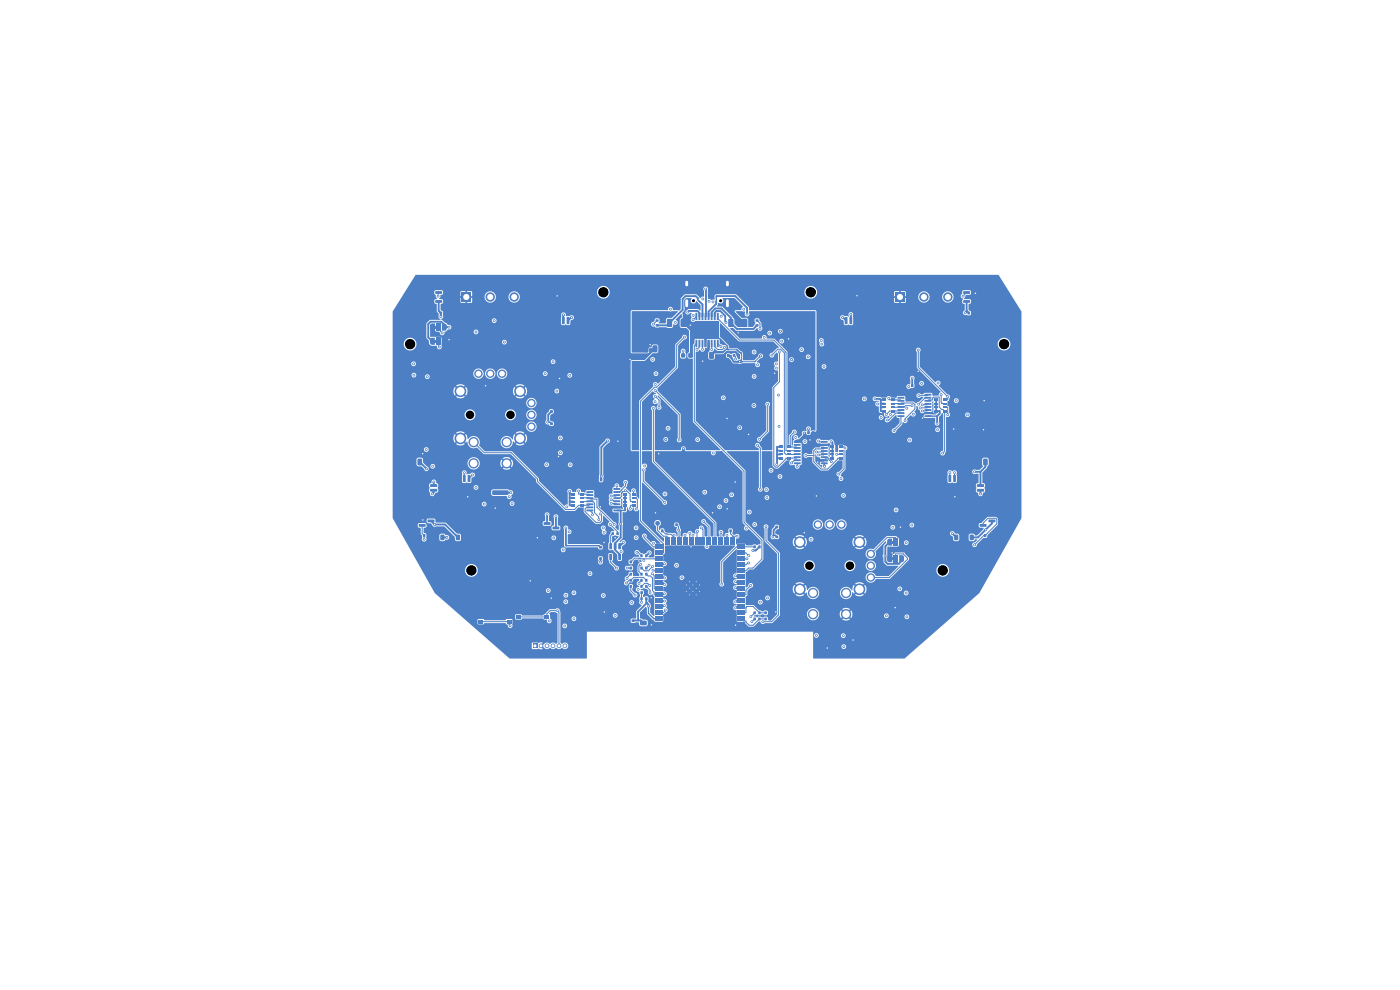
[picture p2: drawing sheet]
<svg xmlns="http://www.w3.org/2000/svg" width="297mm" height="210mm" viewBox="0 0 297 210" stroke-linecap="round" stroke-linejoin="round" font-family="sans-serif">
<g fill="#4d7fc4">
<path d="M92.1 69.1h.5v.6h-.5z"/>
<path d="M189.1 118.2h.5v.6h-.5z"/>
<path d="M189.1 114.7h.5v.6h-.5z"/>
<path d="M92.1 72.1h.5v.6h-.5z"/>
<path d="M189.9 62h2v2h-2z"/>
<path d="M97.9 62h2v2h-2z"/>
<circle cx="184.7" cy="122.5" r=".9"/>
<circle cx="184.7" cy="120" r=".9"/>
<circle cx="184.7" cy="117.5" r=".9"/>
<circle cx="178.5" cy="111.3" r=".9"/>
<circle cx="176" cy="111.3" r=".9"/>
<circle cx="173.5" cy="111.3" r=".9"/>
<circle cx="169.7" cy="115" r="1.25"/>
<circle cx="169.7" cy="125" r="1.25"/>
<circle cx="182.3" cy="125" r="1.25"/>
<circle cx="182.3" cy="115" r="1.25"/>
<circle cx="172.5" cy="125.8" r="1.1"/>
<circle cx="172.5" cy="130.3" r="1.1"/>
<circle cx="179.5" cy="125.8" r="1.1"/>
<circle cx="179.5" cy="130.3" r="1.1"/>
<circle cx="196" cy="63" r="1"/>
<circle cx="201.1" cy="63" r="1"/>
<circle cx="104" cy="63" r="1"/>
<circle cx="109.1" cy="63" r="1"/>
<circle cx="112.7" cy="90.5" r=".9"/>
<circle cx="112.7" cy="88" r=".9"/>
<circle cx="112.7" cy="85.5" r=".9"/>
<circle cx="106.5" cy="79.3" r=".9"/>
<circle cx="104" cy="79.3" r=".9"/>
<circle cx="101.5" cy="79.3" r=".9"/>
<circle cx="97.7" cy="83" r="1.25"/>
<circle cx="97.7" cy="93" r="1.25"/>
<circle cx="110.3" cy="93" r="1.25"/>
<circle cx="110.3" cy="83" r="1.25"/>
<circle cx="100.5" cy="93.8" r="1.1"/>
<circle cx="100.5" cy="98.3" r="1.1"/>
<circle cx="107.5" cy="93.8" r="1.1"/>
<circle cx="107.5" cy="98.3" r="1.1"/>
</g>
<path d="M145.7 59.9v.6M154.3 59.9v.6M145.7 63.8v1.1M154.3 63.8v1.1" fill="none" stroke="#4d7fc4" stroke-width="1"/>
<g fill="#4d7fc4">
<path d="M135.9 124.1h.4v.6h-.4z"/>
<path d="M136.9 124.1h.4v.6h-.4z"/>
<path d="M159.9 129.7h.4v.6h-.4z"/>
<path d="M160.9 129.7h.4v.6h-.4z"/>
<path d="M205.3 66.1h.5v.6h-.5z"/>
<path d="M206.2 66.1h.5v.6h-.5z"/>
<path d="M88.6 97.3h.7l.2 .1 .1 1.1-.2 .2h-.6l-.2-.1z"/>
<path d="M90.5 97.3h.7l.2 .1v1.1l-.1 .2h-.6l-.2-.1z"/>
<path d="M127.3 101.5h.5v.6h-.5z"/>
<path d="M128.2 101.5h.5v.6h-.5z"/>
<path d="M92.4 63.7h1.3l.1 .5h-1.4z"/>
<path d="M92.4 61.8h1.3l.1 .5h-1.4z"/>
<path d="M94.2 62.7h1.4l.1 .5-1.4 .1z"/>
<path d="M116.7 87h.6v.5h-.6z"/>
<path d="M116.7 86.1h.6v.5h-.6z"/>
<path d="M132.2 107h.8v.5h-.8z"/>
<path d="M132.2 106.2h.8v.4h-.8z"/>
<path d="M132.2 105.4h.8v.4h-.8z"/>
<path d="M132.2 104.6h.8v.5h-.8z"/>
<path d="M134 104.6h.8v.5h-.8z"/>
<path d="M134 105.4h.8v.4h-.8z"/>
<path d="M134 106.2h.8v.4h-.8z"/>
<path d="M134 107h.8v.5h-.8z"/>
<path d="M135.9 126.7h.4v.6h-.4z"/>
<path d="M136.9 126.7h.4v.6h-.4z"/>
<path d="M155.5 75.1h.5v.6h-.5z"/>
<path d="M156.4 75.1h.5v.6h-.5z"/>
<path d="M190.4 88.1h1.4l.1 .3-1.4 .1z"/>
<path d="M190.4 87.5l1.4-.1 .1 .4h-1.4z"/>
<path d="M190.4 86.8h1.4l.1 .3-1.4 .1z"/>
<path d="M190.4 86.2l1.4-.1 .1 .4h-1.4z"/>
<path d="M190.4 85.5h1.4l.1 .3-1.4 .1z"/>
<path d="M190.4 84.9l1.4-.1 .1 .4h-1.4z"/>
<path d="M190.4 84.2h1.4l.1 .3-1.4 .1z"/>
<path d="M190.4 83.6l1.4-.1 .1 .4h-1.4z"/>
<path d="M196.2 83.6l1.3-.1 .1 .4h-1.4z"/>
<path d="M196.2 84.2h1.3l.1 .3-1.4 .1z"/>
<path d="M196.2 84.9l1.3-.1 .1 .4h-1.4z"/>
<path d="M196.2 85.5h1.3l.1 .3-1.4 .1z"/>
<path d="M196.2 86.2l1.3-.1 .1 .4h-1.4z"/>
<path d="M196.2 86.8h1.3l.1 .3-1.4 .1z"/>
<path d="M196.2 87.5l1.3-.1 .1 .4h-1.4z"/>
<path d="M196.2 88.1h1.3l.1 .3-1.4 .1z"/>
<path d="M135.8 131.7h1.3l.1 .2v.6l-.2 .2-1.1-.1-.1-.2z"/>
<path d="M135.8 129.8h1.3l.1 .2v.6l-.2 .2-1.1-.1-.1-.2z"/>
<path d="M91.3 68.8l.3-.1h.7v1.5l-.7-.1-.3-.1z"/>
<path d="M92.5 68.7h1v1.5h-1z"/>
<path d="M93.7 68.7h.8l.3 .3v.7l-.3 .4-.8 .1z"/>
<path d="M193.3 81.5h.5v.6h-.5z"/>
<path d="M194.2 81.5h.5v.6h-.5z"/>
<path d="M176.2 97h.8v.5h-.8z"/>
<path d="M176.2 96.2h.8v.4h-.8z"/>
<path d="M176.2 95.4h.8v.4h-.8z"/>
<path d="M176.2 94.6h.8v.5h-.8z"/>
<path d="M178 94.6h.8v.5h-.8z"/>
<path d="M178 95.4h.8v.4h-.8z"/>
<path d="M178 96.2h.8v.4h-.8z"/>
<path d="M178 97h.8v.5h-.8z"/>
<path d="M101.5 131.5h1v.8h-1z"/>
<path d="M107.5 131.5h1v.8h-1z"/>
<path d="M101.5 127.8h1v.7h-1z"/>
<path d="M107.5 127.8h1v.7h-1z"/>
<path d="M153.3 75.1h.5v.6h-.5z"/>
<path d="M154.2 75.1h.5v.6h-.5z"/>
<path d="M198.2 87h.8v.5h-.8z"/>
<path d="M198.2 86.2h.8v.4h-.8z"/>
<path d="M198.2 85.4h.8v.4h-.8z"/>
<path d="M198.2 84.6h.8v.5h-.8z"/>
<path d="M200 84.6h.8v.5h-.8z"/>
<path d="M200 85.4h.8v.4h-.8z"/>
<path d="M200 86.2h.8v.4h-.8z"/>
<path d="M200 87h.8v.5h-.8z"/>
<path d="M164.5 113.6h.6v.5h-.6z"/>
<path d="M164.5 112.7h.6v.5h-.6z"/>
<path d="M127.1 115.8h.6v.5h-.6z"/>
<path d="M127.1 114.9h.6v.5h-.6z"/>
<path d="M179.2 67.3h.6l-.1 1.5-.5-.1z"/>
<path d="M180.2 67.3h.6l-.1 1.5-.5-.1z"/>
<path d="M177.7 63.3l.8-.1 .3 .2v1.4l-.2 .2h-.7l-.3-.1z"/>
<path d="M181.3 63.3l.9-.1 .2 .2v1.4l-.2 .2h-.8l-.2-.1z"/>
<path d="M202.5 113.5h.7v1h-.7z"/>
<path d="M205.8 113.5h.7v1h-.7z"/>
<path d="M121.2 107h.8v.5h-.8z"/>
<path d="M121.2 106.2h.8v.4h-.8z"/>
<path d="M121.2 105.4h.8v.4h-.8z"/>
<path d="M121.2 104.6h.8v.5h-.8z"/>
<path d="M123 104.6h.8v.5h-.8z"/>
<path d="M123 105.4h.8v.4h-.8z"/>
<path d="M123 106.2h.8v.4h-.8z"/>
<path d="M123 107h.8v.5h-.8z"/>
<path d="M147.6 66.4l.3 .1-.1 1.4-.3-.1z"/>
<path d="M148.2 66.4l.4 .1-.1 1.4-.3-.1z"/>
<path d="M148.9 66.4l.3 .1-.1 1.4-.3-.1z"/>
<path d="M149.5 66.4l.4 .1-.1 1.4-.3-.1z"/>
<path d="M150.2 66.4l.3 .1-.1 1.4-.3-.1z"/>
<path d="M150.8 66.4l.4 .1-.1 1.4-.3-.1z"/>
<path d="M151.5 66.4l.3 .1-.1 1.4-.3-.1z"/>
<path d="M152.1 66.4l.4 .1-.1 1.4-.3-.1z"/>
<path d="M152.1 72.1l.4 .1-.1 1.5-.3-.1z"/>
<path d="M151.5 72.1l.3 .1-.1 1.5-.3-.1z"/>
<path d="M150.8 72.1l.4 .1-.1 1.5-.3-.1z"/>
<path d="M150.2 72.1l.3 .1-.1 1.5-.3-.1z"/>
<path d="M149.5 72.1l.4 .1-.1 1.5-.3-.1z"/>
<path d="M148.9 72.1l.3 .1-.1 1.5-.3-.1z"/>
<path d="M148.2 72.1l.4 .1-.1 1.5-.3-.1z"/>
<path d="M147.6 72.1l.3 .1-.1 1.5-.3-.1z"/>
<path d="M147.5 68.3h5v3.4h-5z"/>
<path d="M208.8 113.3h.4v.6h-.4z"/>
<path d="M209.8 113.3h.4v.6h-.4z"/>
<path d="M133.6 120.2h.5v.6h-.5z"/>
<path d="M134.5 120.2h.5v.6h-.5z"/>
<path d="M135.9 122.8h.4v.6h-.4z"/>
<path d="M136.9 122.8h.4v.6h-.4z"/>
<path d="M159.9 115.7h.4v.6h-.4z"/>
<path d="M160.9 115.7h.4v.6h-.4z"/>
<path d="M140.3 112.3h.4v.6h-.4z"/>
<path d="M141.3 112.3h.4v.6h-.4z"/>
<path d="M109.5 130.5h1v.8h-1z"/>
<path d="M115.5 130.5h1v.8h-1z"/>
<path d="M109.5 126.8h1v.7h-1z"/>
<path d="M115.5 126.8h1v.7h-1z"/>
<path d="M91.3 103.7h1.4l.1 .5-1.5 .1z"/>
<path d="M91.3 102.7h1.4l.1 .5-1.5 .1z"/>
<path d="M87.3 104.8l1.6-.1 .1 .3v.7l-.2 .2h-1.4l-.2-.2z"/>
<path d="M87.3 101.2l1.6-.1 .1 .3v.7l-.2 .2h-1.4l-.2-.2z"/>
<path d="M171.3 91.5h.5v.6h-.5z"/>
<path d="M172.2 91.5h.5v.6h-.5z"/>
<path d="M154.5 67.7l.8-.1 .3 .2v1.3l-.2 .3h-.7l-.2-.2z"/>
<path d="M157.5 67.7l.8-.1 .2 .2v1.3l-.1 .3h-.8l-.2-.2z"/>
<path d="M124.4 108.1h1.4l.1 .3-1.4 .1z"/>
<path d="M124.4 107.5l1.4-.1 .1 .4h-1.4z"/>
<path d="M124.4 106.8h1.4l.1 .3-1.4 .1z"/>
<path d="M124.4 106.2l1.4-.1 .1 .4h-1.4z"/>
<path d="M124.4 105.5h1.4l.1 .3-1.4 .1z"/>
<path d="M124.4 104.9l1.4-.1 .1 .4h-1.4z"/>
<path d="M124.4 104.2h1.4l.1 .3-1.4 .1z"/>
<path d="M124.4 103.6l1.4-.1 .1 .4h-1.4z"/>
<path d="M130.2 103.6l1.3-.1 .1 .4h-1.4z"/>
<path d="M130.2 104.2h1.3l.1 .3-1.4 .1z"/>
<path d="M130.2 104.9l1.3-.1 .1 .4h-1.4z"/>
<path d="M130.2 105.5h1.3l.1 .3-1.4 .1z"/>
<path d="M130.2 106.2l1.3-.1 .1 .4h-1.4z"/>
<path d="M130.2 106.8h1.3l.1 .3-1.4 .1z"/>
<path d="M130.2 107.5l1.3-.1 .1 .4h-1.4z"/>
<path d="M130.2 108.1h1.3l.1 .3-1.4 .1z"/>
<path d="M159.9 131h.4v.6h-.4z"/>
<path d="M160.9 131h.4v.6h-.4z"/>
<path d="M207.3 102.7h1.4l.1 .5-1.5 .1z"/>
<path d="M207.3 103.7h1.4l.1 .5-1.5 .1z"/>
<path d="M211 101.2l1.6-.1 .2 .3v.7l-.3 .2h-1.4l-.1-.2z"/>
<path d="M211 104.8l1.6-.1 .2 .3v.7l-.3 .2h-1.4l-.1-.2z"/>
<path d="M208.6 97.3h.7l.2 .1v1.1l-.1 .2h-.6l-.2-.1z"/>
<path d="M210.5 97.3h.7l.2 .1v1.1l-.1 .2h-.6l-.2-.1z"/>
<path d="M135.9 120.2h.4v.6h-.4z"/>
<path d="M136.9 120.2h.4v.6h-.4z"/>
<path d="M188.3 117.9l.3-.1h.6v1.5l-.6-.1-.3-.1z"/>
<path d="M189.5 117.8h1v1.5h-1z"/>
<path d="M190.7 117.8h.8l.3 .3v.7l-.3 .4-.8 .1z"/>
<path d="M202.2 100.8h.6l-.1 1.5-.5-.1z"/>
<path d="M201.2 100.8h.6l-.1 1.5-.5-.1z"/>
<path d="M200.2 100.8h.6l-.1 1.5-.5-.1z"/>
<path d="M203.3 104.5h.8l.3 .1v1.4l-.2 .3h-.8l-.2-.2z"/>
<path d="M198.7 104.5h.8l.3 .1v1.4l-.2 .3h-.8l-.2-.2z"/>
<path d="M129.8 112.9h.4v.6h-.4z"/>
<path d="M130.8 112.9h.4v.6h-.4z"/>
<path d="M141.5 67.7l.9-.1 .2 .2v1.3l-.2 .3h-.7l-.2-.2z"/>
<path d="M144.5 67.7l.8-.1 .2 .2v1.3l-.1 .3h-.7l-.3-.2z"/>
<path d="M136.6 73.3h.7l.2 .1v1.1l-.1 .2h-.6l-.2-.1z"/>
<path d="M138.5 73.3h.7l.2 .1v1.1l-.1 .2h-.6l-.2-.1z"/>
<path d="M164.5 111.5h.6v.5h-.6z"/>
<path d="M164.5 110.6h.6v.5h-.6z"/>
<path d="M188.4 114.4l.8-.1v1.5l-.6-.1-.3-.1-.1-.9z"/>
<path d="M189.5 114.3h1v1.5h-1z"/>
<path d="M190.7 114.3h.8l.3 .3v.7l-.3 .4-.8 .1z"/>
<path d="M104.5 104.1l3.2-.1 .2 .3v.5l-.2 .2h-3.1l-.2-.2z"/>
<path d="M104.5 106.1l3.2-.1 .2 .3v.5l-.2 .2h-3.1l-.2-.2z"/>
<path d="M110.3 101.5l3.1-.1 .2 .3v1l-.3 .2h-2.9l-.2-.2z"/>
<path d="M110.3 108.2l3.1-.1 .2 .3v1l-.3 .2h-2.9l-.2-.2z"/>
<path d="M119.2 67.3h.6l-.1 1.5-.5-.1z"/>
<path d="M120.2 67.3h.6l-.1 1.5-.5-.1z"/>
<path d="M117.7 63.3l.8-.1 .3 .2v1.4l-.2 .2h-.8l-.2-.1z"/>
<path d="M121.3 63.3l.8-.1 .3 .2v1.4l-.2 .2h-.8l-.2-.1z"/>
<path d="M133.6 118.9h.5v.6h-.5z"/>
<path d="M134.5 118.9h.5v.6h-.5z"/>
<path d="M162.2 129.7h.5v.6h-.5z"/>
<path d="M163.1 129.7h.5v.6h-.5z"/>
<path d="M133.6 122.8h.5v.6h-.5z"/>
<path d="M134.5 122.8h.5v.6h-.5z"/>
<path d="M187.2 87h.8v.5h-.8z"/>
<path d="M187.2 86.2h.8v.4h-.8z"/>
<path d="M187.2 85.4h.8v.4h-.8z"/>
<path d="M187.2 84.6h.8v.5h-.8z"/>
<path d="M189 84.6h.8v.5h-.8z"/>
<path d="M189 85.4h.8v.4h-.8z"/>
<path d="M189 86.2h.8v.4h-.8z"/>
<path d="M189 87h.8v.5h-.8z"/>
<path d="M162.2 131h.5v.6h-.5z"/>
<path d="M163.1 131h.5v.6h-.5z"/>
<path d="M115.4 112.7h1.3l.1 .5h-1.4z"/>
<path d="M115.4 110.8h1.3l.1 .5h-1.4z"/>
<path d="M117.2 111.7h1.4l.1 .5-1.4 .1z"/>
<path d="M91.3 71.8l.3-.1h.7v1.5l-.7-.1-.3-.1z"/>
<path d="M92.5 71.7h1v1.5h-1z"/>
<path d="M93.7 71.7h.8l.3 .3v.7l-.3 .4-.8 .1z"/>
<path d="M143.3 111h.5v.6h-.5z"/>
<path d="M144.2 111h.5v.6h-.5z"/>
<path d="M204.4 63.7h1.3l.1 .5h-1.4z"/>
<path d="M204.4 61.8h1.3l.1 .5h-1.4z"/>
<path d="M206.2 62.7h1.4l.1 .5-1.4 .1z"/>
<path d="M135.9 117.6h.4v.6h-.4z"/>
<path d="M136.9 117.6h.4v.6h-.4z"/>
<path d="M113 136.5h1v1h-1z"/>
<path d="M88.9 111.2h1.3l.1 .5h-1.4z"/>
<path d="M88.9 109.3h1.3l.1 .5h-1.4z"/>
<path d="M90.7 110.2h1.4l.1 .5-1.4 .1z"/>
<path d="M133.6 124.1h.5v.6h-.5z"/>
<path d="M134.5 124.1h.5v.6h-.5z"/>
<path d="M168.4 98.1h1.4l.1 .3-1.4 .1z"/>
<path d="M168.4 97.5l1.4-.1 .1 .4h-1.4z"/>
<path d="M168.4 96.8h1.4l.1 .3-1.4 .1z"/>
<path d="M168.4 96.2l1.4-.1 .1 .4h-1.4z"/>
<path d="M168.4 95.5h1.4l.1 .3-1.4 .1z"/>
<path d="M168.4 94.9l1.4-.1 .1 .4h-1.4z"/>
<path d="M168.4 94.2h1.4l.1 .3-1.4 .1z"/>
<path d="M168.4 93.6l1.4-.1 .1 .4h-1.4z"/>
<path d="M174.2 93.6l1.3-.1 .1 .4h-1.4z"/>
<path d="M174.2 94.2h1.3l.1 .3-1.4 .1z"/>
<path d="M174.2 94.9l1.3-.1 .1 .4h-1.4z"/>
<path d="M174.2 95.5h1.3l.1 .3-1.4 .1z"/>
<path d="M174.2 96.2l1.3-.1 .1 .4h-1.4z"/>
<path d="M174.2 96.8h1.3l.1 .3-1.4 .1z"/>
<path d="M174.2 97.5l1.3-.1 .1 .4h-1.4z"/>
<path d="M174.2 98.1h1.3l.1 .3-1.4 .1z"/>
<path d="M139 132.1h1.5v.9h-1.5z"/>
<path d="M139 130.8h1.5v.9h-1.5z"/>
<path d="M139 129.5h1.5v.9h-1.5z"/>
<path d="M139 128.3h1.5v.9h-1.5z"/>
<path d="M139 127h1.5v.9h-1.5z"/>
<path d="M139 125.7h1.5v.9h-1.5z"/>
<path d="M139 124.4h1.5v.9h-1.5z"/>
<path d="M139 123.2h1.5v.9h-1.5z"/>
<path d="M139 121.9h1.5v.9h-1.5z"/>
<path d="M139 120.6h1.5v.9h-1.5z"/>
<path d="M139 119.4h1.5v.9h-1.5z"/>
<path d="M139 118.1h1.5v.9h-1.5z"/>
<path d="M139 116.8h1.5v.9h-1.5z"/>
<path d="M139 115.6h1.5v.9h-1.5z"/>
<path d="M141.1 114h.9v1.5h-.9z"/>
<path d="M142.3 114h.9v1.5h-.9z"/>
<path d="M143.6 114h.9v1.5h-.9z"/>
<path d="M144.9 114h.9v1.5h-.9z"/>
<path d="M146.1 114h.9v1.5h-.9z"/>
<path d="M147.4 114h.9v1.5h-.9z"/>
<path d="M148.7 114h.9v1.5h-.9z"/>
<path d="M150 114h.9v1.5h-.9z"/>
<path d="M151.2 114h.9v1.5h-.9z"/>
<path d="M152.5 114h.9v1.5h-.9z"/>
<path d="M153.8 114h.9v1.5h-.9z"/>
<path d="M155 114h.9v1.5h-.9z"/>
<path d="M156.5 115.6h1.5v.9h-1.5z"/>
<path d="M156.5 116.8h1.5v.9h-1.5z"/>
<path d="M156.5 118.1h1.5v.9h-1.5z"/>
<path d="M156.5 119.4h1.5v.9h-1.5z"/>
<path d="M156.5 120.6h1.5v.9h-1.5z"/>
<path d="M156.5 121.9h1.5v.9h-1.5z"/>
<path d="M156.5 123.2h1.5v.9h-1.5z"/>
<path d="M156.5 124.4h1.5v.9h-1.5z"/>
<path d="M156.5 125.7h1.5v.9h-1.5z"/>
<path d="M156.5 127h1.5v.9h-1.5z"/>
<path d="M156.5 128.3h1.5v.9h-1.5z"/>
<path d="M156.5 129.5h1.5v.9h-1.5z"/>
<path d="M156.5 130.8h1.5v.9h-1.5z"/>
<path d="M156.5 132.1h1.5v.9h-1.5z"/>
<path d="M145.1 122.8h3.8v3.9h-3.8z"/>
<path d="M144.5 75h.8v.8h-.8z"/>
<path d="M146.1 75h.8v.8h-.8z"/>
<path d="M93.5 113.5h.7v1h-.7z"/>
<path d="M96.8 113.5h.7v1h-.7z"/>
<path d="M99.2 100.8h.6l-.1 1.5-.5-.1z"/>
<path d="M98.2 100.8h.6l-.1 1.5-.5-.1z"/>
<path d="M97.2 100.8h.6l-.1 1.5-.5-.1z"/>
<path d="M100.3 104.5h.9l.2 .1v1.4l-.2 .3h-.8l-.2-.2z"/>
<path d="M95.7 104.5h.9l.2 .1v1.4l-.2 .3h-.8l-.2-.2z"/>
<path d="M89.8 113.3h.4v.6h-.4z"/>
<path d="M90.8 113.3h.4v.6h-.4z"/>
<path d="M165.2 97h.8v.5h-.8z"/>
<path d="M165.2 96.2h.8v.4h-.8z"/>
<path d="M165.2 95.4h.8v.4h-.8z"/>
<path d="M165.2 94.6h.8v.5h-.8z"/>
<path d="M167 94.6h.8v.5h-.8z"/>
<path d="M167 95.4h.8v.4h-.8z"/>
<path d="M167 96.2h.8v.4h-.8z"/>
<path d="M167 97h.8v.5h-.8z"/>
<path d="M154.8 112.3h.4v.6h-.4z"/>
<path d="M155.8 112.3h.4v.6h-.4z"/>
<path d="M133.6 121.5h.5v.6h-.5z"/>
<path d="M134.5 121.5h.5v.6h-.5z"/>
<path d="M116.7 89.6h.6v.5h-.6z"/>
<path d="M116.7 88.7h.6v.5h-.6z"/>
<path d="M160.3 68.8h.6v.4h-.6z"/>
<path d="M160.3 67.8h.6v.4h-.6z"/>
<path d="M148.6 74.7h.7l.2 .1v1.1l-.1 .2h-.6l-.2-.1z"/>
<path d="M150.5 74.7h.7l.2 .1v1.1l-.1 .2h-.6l-.2-.1z"/>
<path d="M134 131.4h.6v.5h-.6z"/>
<path d="M134 130.5h.6v.5h-.6z"/>
<path d="M135.9 121.5h.4v.6h-.4z"/>
<path d="M136.9 121.5h.4v.6h-.4z"/>
<path d="M207.9 111.2h1.3l.1 .5h-1.4z"/>
<path d="M207.9 109.3h1.3l.1 .5h-1.4z"/>
<path d="M209.7 110.2h1.4l.1 .5-1.4 .1z"/>
<path d="M131.2 117.5l.5 .1v1.2l-.5-.1z"/>
<path d="M130.2 117.5l.6 .1-.1 1.2-.5-.1z"/>
<path d="M129.3 117.5l.5 .1v1.2l-.5-.1z"/>
<path d="M129.3 115.2l.5 .1v1.2l-.5-.1z"/>
<path d="M130.2 115.2l.6 .1-.1 1.2-.5-.1z"/>
<path d="M131.2 115.2l.5 .1v1.2l-.5-.1z"/>
<path d="M139.1 68.8h.6v.4h-.6z"/>
<path d="M139.1 67.8h.6v.4h-.6z"/>
<path d="M127.1 118.2h.6v.5h-.6z"/>
<path d="M127.1 117.3h.6v.5h-.6z"/>
<path d="M93.3 66.1h.5v.6h-.5z"/>
<path d="M94.2 66.1h.5v.6h-.5z"/>
<path d="M135.9 125.4h.5v.6h-.5z"/>
<path d="M136.8 125.4h.5v.6h-.5z"/>
<circle cx="139.5" cy="111" r=".5"/>
<circle cx="114.8" cy="137" r=".5"/>
<circle cx="116" cy="137" r=".5"/>
<circle cx="117.3" cy="137" r=".5"/>
<circle cx="118.6" cy="137" r=".5"/>
<circle cx="119.9" cy="137" r=".5"/>
<circle cx="145.6" cy="124.1" r=".3"/>
<circle cx="145.6" cy="125.5" r=".3"/>
<circle cx="146.3" cy="123.4" r=".3"/>
<circle cx="146.3" cy="124.8" r=".3"/>
<circle cx="146.3" cy="126.2" r=".3"/>
<circle cx="147" cy="124.1" r=".3"/>
<circle cx="147" cy="125.5" r=".3"/>
<circle cx="147.7" cy="123.4" r=".3"/>
<circle cx="147.7" cy="124.8" r=".3"/>
<circle cx="147.7" cy="126.2" r=".3"/>
<circle cx="148.4" cy="124.1" r=".3"/>
<circle cx="148.4" cy="125.5" r=".3"/>
<circle cx="195.2" cy="86.5" r=".3"/>
<circle cx="183.4" cy="84.6" r=".3"/>
<circle cx="199.7" cy="83.7" r=".3"/>
<circle cx="112.5" cy="123.2" r=".3"/>
<circle cx="159.9" cy="86" r=".3"/>
<circle cx="206.9" cy="62.2" r=".3"/>
<circle cx="141.2" cy="93.2" r=".3"/>
<circle cx="118.5" cy="96.8" r=".3"/>
<circle cx="131.1" cy="93.6" r=".3"/>
<circle cx="165.5" cy="70.3" r=".3"/>
<circle cx="105.1" cy="107.8" r=".3"/>
<circle cx="117" cy="126.9" r=".3"/>
<circle cx="114" cy="114.1" r=".3"/>
<circle cx="135.5" cy="119" r=".3"/>
<circle cx="139.1" cy="108.8" r=".3"/>
<circle cx="164.6" cy="129.8" r=".3"/>
<circle cx="89.7" cy="110.3" r=".3"/>
<circle cx="99.2" cy="105.4" r=".3"/>
<circle cx="103" cy="81.8" r=".3"/>
<circle cx="189.3" cy="117.3" r=".3"/>
<circle cx="189.9" cy="128.9" r=".3"/>
<circle cx="208.6" cy="91.2" r=".3"/>
<circle cx="156" cy="102.2" r=".3"/>
<circle cx="170.6" cy="91.9" r=".3"/>
<circle cx="145" cy="95.2" r=".3"/>
<circle cx="154.3" cy="107.9" r=".3"/>
<circle cx="156" cy="132.6" r=".3"/>
<circle cx="146.5" cy="69" r=".3"/>
<circle cx="173.5" cy="98" r=".3"/>
<circle cx="195.7" cy="88.7" r=".3"/>
<circle cx="128.2" cy="129.8" r=".3"/>
<circle cx="170.6" cy="113" r=".3"/>
<circle cx="156.9" cy="90.7" r=".3"/>
<circle cx="95.3" cy="72.1" r=".3"/>
<circle cx="161.4" cy="75.5" r=".3"/>
<circle cx="202.6" cy="105.4" r=".3"/>
<circle cx="181.8" cy="62.7" r=".3"/>
<circle cx="133.7" cy="76.3" r=".3"/>
<circle cx="130.5" cy="114.1" r=".3"/>
<circle cx="175.5" cy="137.5" r=".3"/>
<circle cx="202.3" cy="91" r=".3"/>
<circle cx="167.9" cy="76.3" r=".3"/>
<circle cx="118.2" cy="62.8" r=".3"/>
<circle cx="208.8" cy="85" r=".3"/>
<circle cx="138.2" cy="132.6" r=".3"/>
<circle cx="171.8" cy="93.3" r=".3"/>
<circle cx="139.7" cy="96.2" r=".3"/>
<circle cx="146.6" cy="116" r=".3"/>
<circle cx="127.4" cy="107.5" r=".3"/>
<circle cx="138.2" cy="126.8" r=".3"/>
<circle cx="156.9" cy="76.7" r=".3"/>
<circle cx="151.2" cy="108.8" r=".3"/>
<circle cx="173.2" cy="105.2" r=".3"/>
<circle cx="194.8" cy="78.7" r=".3"/>
<circle cx="181" cy="135.8" r=".3"/>
<circle cx="128.2" cy="115.1" r=".3"/>
<circle cx="118.7" cy="80.3" r=".3"/>
<circle cx="89.7" cy="96.2" r=".3"/>
<circle cx="191" cy="111.8" r=".3"/>
<circle cx="164.7" cy="77.2" r=".3"/>
<circle cx="163.3" cy="70.7" r=".3"/>
<circle cx="118.9" cy="92.9" r=".3"/>
<circle cx="190.9" cy="124.9" r=".3"/>
<circle cx="94.8" cy="114" r=".3"/>
<circle cx="168.8" cy="92.8" r=".3"/>
<circle cx="161.3" cy="127.7" r=".3"/>
<circle cx="90.5" cy="99.5" r=".3"/>
<circle cx="135.4" cy="125" r=".3"/>
<circle cx="120.1" cy="126.3" r=".3"/>
<circle cx="87.7" cy="77.2" r=".3"/>
<circle cx="192.4" cy="130.8" r=".3"/>
<circle cx="135" cy="112" r=".3"/>
<circle cx="91.7" cy="104.8" r=".3"/>
<circle cx="206.7" cy="100.1" r=".3"/>
<circle cx="165.3" cy="90.4" r=".3"/>
<circle cx="102.7" cy="106.9" r=".3"/>
<circle cx="104.8" cy="68" r=".3"/>
<circle cx="121" cy="98.6" r=".3"/>
<circle cx="141.1" cy="104.8" r=".3"/>
<circle cx="115.7" cy="79.3" r=".3"/>
<circle cx="186.2" cy="85.7" r=".3"/>
<circle cx="130.5" cy="130.5" r=".3"/>
<circle cx="178.9" cy="134.8" r=".3"/>
<circle cx="116.5" cy="131.7" r=".3"/>
<circle cx="189.4" cy="111.8" r=".3"/>
<circle cx="162.6" cy="103.9" r=".3"/>
<circle cx="199" cy="81.2" r=".3"/>
<circle cx="198.9" cy="91.2" r=".3"/>
<circle cx="120" cy="112" r=".3"/>
<circle cx="120.9" cy="79.6" r=".3"/>
<circle cx="178.4" cy="101.5" r=".3"/>
<circle cx="202" cy="113.2" r=".3"/>
<circle cx="193.4" cy="111.4" r=".3"/>
<circle cx="159" cy="108.6" r=".3"/>
<circle cx="132.2" cy="115.1" r=".3"/>
<circle cx="128" cy="126.3" r=".3"/>
<circle cx="120" cy="127.7" r=".3"/>
<circle cx="135" cy="114.1" r=".3"/>
<circle cx="147" cy="113.5" r=".3"/>
<circle cx="134" cy="127.8" r=".3"/>
<circle cx="151.3" cy="64" r=".3"/>
<circle cx="142.2" cy="65.6" r=".3"/>
<circle cx="130.3" cy="111.3" r=".3"/>
<circle cx="160.1" cy="111.3" r=".3"/>
<circle cx="178.9" cy="105.1" r=".3"/>
<circle cx="149.1" cy="76.6" r=".3"/>
<circle cx="164.3" cy="79.2" r=".3"/>
<circle cx="158.8" cy="92.2" r=".3"/>
<circle cx="156.6" cy="70.6" r=".3"/>
<circle cx="137.9" cy="73.1" r=".3"/>
<circle cx="167.3" cy="71.9" r=".3"/>
<circle cx="154.2" cy="88.8" r=".3"/>
<circle cx="144.7" cy="122.6" r=".3"/>
<circle cx="135.6" cy="123.8" r=".3"/>
<circle cx="172.1" cy="114.4" r=".3"/>
<circle cx="137.8" cy="124.2" r=".3"/>
<circle cx="127" cy="110.2" r=".3"/>
<circle cx="125.2" cy="121.7" r=".3"/>
<circle cx="141" cy="124" r=".3"/>
<circle cx="135.1" cy="117.2" r=".3"/>
<circle cx="136.8" cy="98.8" r=".3"/>
<circle cx="150" cy="116" r=".3"/>
<circle cx="129.5" cy="111.2" r=".3"/>
<circle cx="174.3" cy="73" r=".3"/>
<circle cx="152.9" cy="112.9" r=".3"/>
<circle cx="171.5" cy="75.7" r=".3"/>
<circle cx="159.7" cy="116.8" r=".3"/>
<circle cx="137.6" cy="128.6" r=".3"/>
<circle cx="137.7" cy="117.3" r=".3"/>
<circle cx="141.7" cy="90.8" r=".3"/>
<circle cx="153.4" cy="84.4" r=".3"/>
<circle cx="174.2" cy="72.2" r=".3"/>
<circle cx="193.5" cy="86" r=".3"/>
<circle cx="168.5" cy="91.6" r=".3"/>
<circle cx="192.4" cy="86.6" r=".3"/>
<circle cx="192.8" cy="82" r=".3"/>
<circle cx="160.7" cy="94.5" r=".3"/>
<circle cx="186.9" cy="88.6" r=".3"/>
<circle cx="188.9" cy="87.9" r=".3"/>
<circle cx="161.3" cy="103.8" r=".3"/>
<circle cx="161.8" cy="131.9" r=".3"/>
<circle cx="162.5" cy="111.7" r=".3"/>
<circle cx="162.8" cy="126.8" r=".3"/>
<circle cx="173.2" cy="134.8" r=".3"/>
<circle cx="200" cy="96.1" r=".3"/>
<circle cx="160" cy="79.9" r=".3"/>
<circle cx="152.7" cy="107.5" r=".3"/>
<circle cx="160" cy="74.7" r=".3"/>
<circle cx="116.1" cy="109.2" r=".3"/>
<circle cx="163.8" cy="75.3" r=".3"/>
<circle cx="165.4" cy="74.6" r=".3"/>
<circle cx="165.8" cy="72.4" r=".3"/>
<circle cx="164.7" cy="78.1" r=".3"/>
<circle cx="147.1" cy="66.9" r=".3"/>
<circle cx="153" cy="67.1" r=".3"/>
<circle cx="162.1" cy="71.6" r=".3"/>
<circle cx="160.7" cy="77.4" r=".3"/>
<circle cx="107" cy="72.6" r=".3"/>
<circle cx="87.8" cy="79.6" r=".3"/>
<circle cx="91.8" cy="98.9" r=".3"/>
<circle cx="90.7" cy="79.9" r=".3"/>
<circle cx="101" cy="103.4" r=".3"/>
<circle cx="90.4" cy="95.4" r=".3"/>
<circle cx="108" cy="105.4" r=".3"/>
<circle cx="128" cy="112" r=".3"/>
<circle cx="161.1" cy="93.2" r=".3"/>
<circle cx="156.4" cy="113.7" r=".3"/>
<circle cx="162.9" cy="85.7" r=".3"/>
<circle cx="187.7" cy="117.9" r=".3"/>
<circle cx="95.3" cy="69.4" r=".3"/>
<circle cx="164" cy="113.9" r=".3"/>
<circle cx="165.1" cy="83.8" r=".3"/>
<circle cx="116.2" cy="89.6" r=".3"/>
<circle cx="128.2" cy="112.9" r=".3"/>
<circle cx="120.7" cy="112.8" r=".3"/>
<circle cx="162.7" cy="105.6" r=".3"/>
<circle cx="149.5" cy="104.4" r=".3"/>
<circle cx="205.3" cy="88" r=".3"/>
<circle cx="201.1" cy="88" r=".3"/>
<circle cx="195.6" cy="85.9" r=".3"/>
<circle cx="134.4" cy="104.1" r=".3"/>
<circle cx="129.7" cy="106.8" r=".3"/>
<circle cx="131.8" cy="117" r=".3"/>
<circle cx="188" cy="87.9" r=".3"/>
<circle cx="122.7" cy="104.1" r=".3"/>
<circle cx="136.5" cy="99.7" r=".3"/>
<circle cx="141" cy="106.6" r=".3"/>
<circle cx="116" cy="98.6" r=".3"/>
<circle cx="118.1" cy="83" r=".3"/>
<circle cx="118.9" cy="96" r=".3"/>
<circle cx="170.8" cy="93.7" r=".3"/>
<circle cx="188.5" cy="84.5" r=".3"/>
<circle cx="93.8" cy="70.6" r=".3"/>
<circle cx="159.3" cy="130.8" r=".3"/>
<circle cx="93.2" cy="73.6" r=".3"/>
<circle cx="159.5" cy="131.9" r=".3"/>
<circle cx="202.9" cy="85" r=".3"/>
<circle cx="195.5" cy="81.3" r=".3"/>
<circle cx="159.3" cy="124.2" r=".3"/>
<circle cx="174.8" cy="77.7" r=".3"/>
<circle cx="170.1" cy="74.2" r=".3"/>
<circle cx="155.2" cy="105" r=".3"/>
<circle cx="154.2" cy="113.5" r=".3"/>
<circle cx="117.3" cy="76.7" r=".3"/>
<circle cx="101" cy="70.4" r=".3"/>
<circle cx="128.9" cy="93.5" r=".3"/>
<circle cx="204.8" cy="66.3" r=".3"/>
<circle cx="174.9" cy="98.9" r=".3"/>
<circle cx="193.5" cy="80.2" r=".3"/>
<circle cx="198.8" cy="89.8" r=".3"/>
<circle cx="176.3" cy="93.7" r=".3"/>
<circle cx="164.8" cy="98.5" r=".3"/>
<circle cx="120.8" cy="104.2" r=".3"/>
<circle cx="171.5" cy="91" r=".3"/>
<circle cx="131.7" cy="111.2" r=".3"/>
<circle cx="127.6" cy="101" r=".3"/>
<circle cx="127.4" cy="119.3" r=".3"/>
<circle cx="148" cy="93.3" r=".3"/>
<circle cx="185.6" cy="84.6" r=".3"/>
<circle cx="138.5" cy="76.3" r=".3"/>
<circle cx="93.5" cy="67.2" r=".3"/>
<circle cx="192.3" cy="115.1" r=".3"/>
<circle cx="192.2" cy="125.8" r=".3"/>
<circle cx="193" cy="93.3" r=".3"/>
<circle cx="190.1" cy="108.2" r=".3"/>
<circle cx="132.6" cy="104.1" r=".3"/>
<circle cx="121.8" cy="131.2" r=".3"/>
<circle cx="121.8" cy="125.8" r=".3"/>
<circle cx="146.3" cy="113.1" r=".3"/>
<circle cx="139.2" cy="79.3" r=".3"/>
<circle cx="148" cy="112.7" r=".3"/>
<circle cx="139" cy="81.6" r=".3"/>
<circle cx="139" cy="82.8" r=".3"/>
<circle cx="144.1" cy="93.3" r=".3"/>
<circle cx="145.3" cy="113.5" r=".3"/>
<circle cx="148.8" cy="112" r=".3"/>
<circle cx="139" cy="84.1" r=".3"/>
<circle cx="139.8" cy="86.4" r=".3"/>
<circle cx="139" cy="85.2" r=".3"/>
<circle cx="149.3" cy="110.6" r=".3"/>
<circle cx="138.6" cy="86.6" r=".3"/>
<circle cx="179" cy="137.2" r=".3"/>
<circle cx="188" cy="130.6" r=".3"/>
<circle cx="133.7" cy="107.8" r=".3"/>
<circle cx="129.7" cy="105.2" r=".3"/>
<circle cx="120.2" cy="107.5" r=".3"/>
<circle cx="116.3" cy="125.3" r=".3"/>
<circle cx="117.5" cy="114.1" r=".3"/>
<circle cx="129.6" cy="106" r=".3"/>
<circle cx="135" cy="108" r=".3"/>
<circle cx="119.5" cy="116.6" r=".3"/>
<circle cx="143.3" cy="68.4" r=".3"/>
<circle cx="136.7" cy="113.7" r=".3"/>
<circle cx="145.2" cy="71.5" r=".3"/>
<circle cx="150.4" cy="63.9" r=".3"/>
<circle cx="149.1" cy="63.4" r=".3"/>
<circle cx="157.8" cy="65.6" r=".3"/>
<circle cx="151.3" cy="96.1" r=".3"/>
<circle cx="192" cy="89.3" r=".3"/>
<circle cx="195.7" cy="87.2" r=".3"/>
<circle cx="201.1" cy="84.2" r=".3"/>
<circle cx="194.8" cy="74.3" r=".3"/>
<circle cx="137.9" cy="125.8" r=".3"/>
<circle cx="134.7" cy="126.2" r=".3"/>
<circle cx="141" cy="128.5" r=".3"/>
<circle cx="108.6" cy="106.8" r=".3"/>
<circle cx="135.9" cy="119.7" r=".3"/>
<circle cx="92.9" cy="62.8" r=".3"/>
<circle cx="136.1" cy="127.8" r=".3"/>
<circle cx="118.2" cy="129.5" r=".3"/>
<circle cx="141.1" cy="129.4" r=".3"/>
<circle cx="151" cy="74.1" r=".3"/>
<circle cx="156.1" cy="76.2" r=".3"/>
<circle cx="138.6" cy="115.2" r=".3"/>
<circle cx="125.7" cy="109.2" r=".3"/>
<circle cx="158.8" cy="117.8" r=".3"/>
<circle cx="169.1" cy="98.9" r=".3"/>
<circle cx="143.5" cy="119.9" r=".3"/>
<circle cx="189.7" cy="91.4" r=".3"/>
<circle cx="167.9" cy="98.2" r=".3"/>
<circle cx="188.2" cy="89.1" r=".3"/>
<circle cx="127.3" cy="109" r=".3"/>
<circle cx="158.3" cy="112" r=".3"/>
<circle cx="158.5" cy="118.5" r=".3"/>
<circle cx="163.6" cy="99.8" r=".3"/>
<circle cx="158.8" cy="119.4" r=".3"/>
<circle cx="193.8" cy="87.9" r=".3"/>
<circle cx="194.9" cy="83.9" r=".3"/>
<circle cx="130.9" cy="103" r=".3"/>
<circle cx="194.9" cy="85.8" r=".3"/>
<circle cx="176.4" cy="97.9" r=".3"/>
<circle cx="201.5" cy="100.2" r=".3"/>
<circle cx="179.3" cy="95" r=".3"/>
<circle cx="202.5" cy="100.3" r=".3"/>
<circle cx="173.7" cy="96.5" r=".3"/>
<circle cx="178" cy="100.6" r=".3"/>
<circle cx="173.2" cy="95.9" r=".3"/>
<circle cx="98.5" cy="100.3" r=".3"/>
<circle cx="177.5" cy="96.4" r=".3"/>
<circle cx="171" cy="96.6" r=".3"/>
<circle cx="100.3" cy="100.7" r=".3"/>
<circle cx="119.8" cy="132.8" r=".3"/>
<circle cx="108.2" cy="132.7" r=".3"/>
<circle cx="153.1" cy="123.9" r=".3"/>
<circle cx="154" cy="68.4" r=".3"/>
<circle cx="178.7" cy="67.4" r=".3"/>
<circle cx="180.5" cy="66.7" r=".3"/>
<circle cx="158.5" cy="66.6" r=".3"/>
<circle cx="209.1" cy="112.4" r=".3"/>
<circle cx="208" cy="104.8" r=".3"/>
<circle cx="143" cy="113.5" r=".3"/>
<circle cx="147" cy="67.8" r=".3"/>
<circle cx="119.5" cy="66.8" r=".3"/>
<circle cx="145.9" cy="66.2" r=".3"/>
<circle cx="121.3" cy="67.4" r=".3"/>
<circle cx="149.7" cy="61.3" r=".3"/>
<circle cx="152.9" cy="73.5" r=".3"/>
<circle cx="156" cy="123.4" r=".3"/>
<circle cx="156" cy="124.7" r=".3"/>
<circle cx="153.7" cy="73.7" r=".3"/>
<circle cx="144.9" cy="74.5" r=".3"/>
<circle cx="149" cy="74.1" r=".3"/>
<circle cx="147.9" cy="74.1" r=".3"/>
<circle cx="156" cy="122.1" r=".3"/>
<circle cx="206.7" cy="115.6" r=".3"/>
<circle cx="141" cy="119.6" r=".3"/>
<circle cx="138.4" cy="121.7" r=".3"/>
<circle cx="133.1" cy="120.5" r=".3"/>
<circle cx="137.7" cy="119.9" r=".3"/>
<circle cx="132.9" cy="123.7" r=".3"/>
<circle cx="141" cy="127.5" r=".3"/>
<circle cx="92.2" cy="111.3" r=".3"/>
<circle cx="92" cy="102.2" r=".3"/>
<circle cx="132.7" cy="102.3" r=".3"/>
<circle cx="173.7" cy="93.6" r=".3"/>
<circle cx="165.5" cy="101.1" r=".3"/>
<circle cx="138.5" cy="120.1" r=".3"/>
<circle cx="204.3" cy="62.8" r=".3"/>
<circle cx="108.4" cy="104.5" r=".3"/>
<circle cx="117.9" cy="109.6" r=".3"/>
<circle cx="136.6" cy="118.9" r=".3"/>
<circle cx="138.6" cy="68.8" r=".3"/>
<circle cx="154" cy="106.2" r=".3"/>
<circle cx="161.2" cy="69.7" r=".3"/>
<circle cx="144" cy="112.4" r=".3"/>
<circle cx="156" cy="128.9" r=".3"/>
<circle cx="156" cy="127.7" r=".3"/>
<circle cx="90" cy="114.4" r=".3"/>
<circle cx="138.5" cy="121" r=".3"/>
<circle cx="133" cy="122.7" r=".3"/>
<circle cx="141" cy="126" r=".3"/>
<circle cx="130.8" cy="120.5" r=".3"/>
<circle cx="141" cy="122.6" r=".3"/>
</g>
<g fill="none" stroke="#4d7fc4" stroke-width=".21">
<path d="M91.7 69.4v.3l.9 1h.3l1.4 1.4M93 69.4v.4l.8 .8M93 72.4v1l.2 .2M93.1 62.1l-.2 .7M94.3 72.1h1M94.3 72.1v.3M98.9 63h-4v2.9l-.4 .5M118.2 62.8v1.3h3.6M133.7 75.1h3.9l.2-.1v-1h1.1l-2.2 2.3h-3M139.4 68l-.8 .8M144.9 74.5v.9M145.2 71.5l-1.6 1.7v4.7l-4.3 4.2h-.4l-3 3v25.4l4.9 4.9v1.9h-1.1"/>
<path d="M145.7 64.3v1.3l-.7 .7v2.2l1.5 1.5v5.4M146.5 70.5h3.2M147.7 67.1l-.7 .7M147.7 72.9l-.4 .4v16.1l10.5 10.5v10.9l3.8 3.8v4l-1.9 1.9h-.9l-.6 .6h-1M148.4 72.9v.7l-.5 .5M149 72.9v1.2M149.7 71.8h3l1.6 1.6v.5l-.9 .9h-1.9l-.6 .6M150 70l-.3 .3v2.6M151 74.1h.1M151 72.9v1.2M151.6 72.9v.6l.6 .6h1.1l.4-.4M152.3 67.1v.5l4.6 4.5h7.3l2.5 2.6v20.9l2.4 .1"/>
<path d="M152.3 72.9l.6 .6M154.3 73.5l.1 .7h2l.4 .5 .5 .2v1.9h-1.6l-.3-.4v-.4l-.3-.1v-.5h-.6l1.3 1.3h4.3l1.3-1.2M154.3 64.3v1.3h.8l2.9 2.9M155.7 75.4l.4 .3v.5M160.6 68l.6 .6v1.1M163.7 75.3l1.3-1.2h.6l.8 .8v21.1M165.4 74.6v6.4l-1.2 1.2v16.5l.3 .4h.5l1.7-1.9h2.2l.2-.2M181.8 62.7v1.4h-3.6M194.8 78.8v2.7l-2.2 2.2h-1.5M194.8 74.3v3.6l6.3 6.3v.6h-.7M205.1 62.1l-.8 .7M206.9 62.2v3.7l-.4 .5"/>
<path d="M90.9 98l.2 1.7-2 2h-1v6.4l1.5 1.5M100.5 93.8l2.2 2.2h5.8l5.5 5.6v.5l6 6h1.9l.8-.9h2.2l.2-.2M118.7 80.3v4.3l-1.7 1.7 .6 .6v1.4l-.6 .6M136.5 99.7v2.3l4.5 4.6M138.6 86.6v11.3l13.1 13v3.9M139 84.1l.8 .8v1.5M139 82.8l5.1 5.1v5.4M160.7 94.5l.6 .6v8.7M162.9 85.7v5.8l-1.8 1.7M166.4 96h.1M166.4 96l.3 .4 2.4-.1M167.6 94.6l.3 .2h1l.2 .2"/>
<path d="M167.6 94.6l-.2 .2M168.5 91.6l-.9 .9v2.1M169.1 97.6h-.6l-.6 .6M169.1 98.3v.6M170.6 91.9v.4l-1.5 1.4M170.6 91.9h.1M171 96.6h1.6M171.8 93.3l1.3 1.3h1.6l.2-.2M172.5 91.8l-.6 .6h-.8l-.5-.5M173.7 93.6l.1 .1h1.1M174.9 97.6l-.2 .2h-.9l-.3 .2M174.9 97l.2 .2h.7v.3l.6 .4"/>
<path d="M174.9 95l-.2 .2h-1.7l-.4 .4v2.4l1.6 1.5h1.4l2.1-2.3h.7M174.9 96.3l-.2 .2h-1M174.9 95.7l-.2 .2h-1.5M177.5 96.4h.9M178.4 94.8h.6l.3 .2M178.4 95.6h.7v3.9l-1.1 1.1M188.5 84.5l.2 .3h2.2l.2 .2M189.4 85.6l1.7 .1 .2-.2h2.5l.3 .3v1l-2.1 2v.5M189.4 84.8h.1M189.4 87.2h.1M191.1 87.6h-1.1l-1.5 1.5h-.3M191.1 87l-.2 .2h-2.2l-.7 .7"/>
<path d="M191.1 88.3v1.6l-1.4 1.5M193.5 86h-1.4l-.3 .3-.7 .1h-1.7M196.9 86.3l-.2 .2h-1.5M196.9 87l-.2 .2h-1M196.9 87.6h-.7l-.5 .5v.6M196.9 85l.2-.2h.7v-.3l.3-.3h1.2v2.2l1.1 .8v8.5l-.4 .4M196.9 85.7l-.2 .2h-1.1M196.9 83.7l-.2 .2h-1.8M196.9 84.4h-.6l-1.4 1.4M199.7 83.7l.1 1.9h.6M200.4 86.4h.7v1.6M210.9 98v2.8l1 .9v4.5l-3.3 3.4-4.2-4.2h-5.2v-2.6l1.3-1.3"/>
<path d="M89.6 109.6h.1M89.6 111.5v1.7l.4 .4v.8M89.6 109.6l.1 .7 1.7 1.7-.4 .4v1.2M96.2 105.4h8.8l1.2 1.1M97.5 101.5v3.9M98.5 100.3v1.2M100.3 100.7l-.8 .8M111.9 102.2v9.8l2.1 2.1h.9l1.2-1.1M122.7 104.1v.7h2.2l.2 .2M123.4 105.6h1.7l.2 .3h1.3v1.7l3.7 3.7M123.4 106.4l2.3-.1 .4 .4v2.1l.9 .8v.6M123.4 104.8h.1"/>
<path d="M123.4 107.2h.1M125.1 103.7h1.5M125.1 107.6h-.6l-.4 .4v.5l2.3 2.3h.9l.3-.3v-1.2l-.3-.3M125.1 108.3l.6 .5v.4M126.6 103.7l.9 .9v2.8M127.4 117.5l.3-.3h2.2l.6 .6v.3M127.4 115.1l.6 .2M127.5 107.4h3.2l.2 .2M127.5 107.4l-.1 .1M127.5 108.5h.1M128 115.3v1.9M128.2 115.1l-.2 .2"/>
<path d="M128.5 101.8l-1.9 1.9M129.5 111.2l1.5 1.6v.4M129.5 118.1v1.2l1.3 1.2M129.6 106h.4l.3 .3h.6M129.7 106.8h1l.2 .2M130 113.2l-.5 .4v2.3M130.9 105.7h.6l.4-.4v-.7l.2-.4 .8-.1 .8 .7 .1 1.6h.6M130.9 105l-.2 .2h-1M130.9 103v.7M132.7 102.3v.8l-.9 1-.9 .3M134.4 105.6h.6l.2 .3v1.8l-.2 .3M134.4 104.1v.7"/>
<path d="M134.4 107.2h-.7v.6M135.1 117.2h.3l.7 .7M135.5 119h-.5l-.2 .2v2.6M135.9 119.7l-.4 .4v1.1l.6 .6M135.9 118.5h.1M136.6 118.5v.4M136.7 113.7v.4l1.9 1.9h1.1M137.7 119.9l-.6 .6M139.1 108.8l2.4 2.4M139.5 111v1.5l1.2 1.2h.8v1.1M139.7 118.5l-5.1-.1-.8 .8M140.5 112.6l.6 .6 1.3 .1 .4 .4"/>
<path d="M141 119.6l-.3 .2h-1M141.5 111.2l.5-.5h1.9l.6 .6M141.5 111.2v1.4M142.8 113.7v1.1M143 113.5h.1M143 113.5l-.2 .2M143.5 111.3l.5 .4 .1 3.1M145.3 113.5v1.3M146.3 113.1v1.4l.3 .3M148 112.7l-.1 2.1M148.8 112l.3 .3v2.5M149.3 110.6l1.1 1.2v3"/>
<path d="M151.2 108.8h1l3.8 3.8M152.9 112.9v1.9M152.9 112.9h.1M154.2 113.5v1.3M155 112.6v.7l.5 .4M155.5 113.7v1.1M155.5 113.7h.9M156.4 113.7h.1M157.2 117.3h1l.6 .5M158.3 118.5h.1M158.5 118.5h-1.3M158.8 119.4l-.5 .4h-1.1"/>
<path d="M160.1 116h-3.9l-3.1 3.1v4.8M162.5 111.7v3l2.7 2.7v13l-1.5 1.5h-1.9M164.8 110.8l.6 .6v.9M165.4 112.3l-.6 .6M165.4 112.3h1.6l2.7 2.7M189.3 117.3h.1M190 118.5v-1h1.7l.8 .9v.2l-3.8 3.9h-4M190 115v-1h-1.8l-3.5 3.5M191.3 115v.3l-2.6 2.6v.6M201.5 100.2v1.3M202.5 100.3v1.2M208.6 111.5v-.5l1-1.1h1.7l.2 .3v.9l-2.5 2.5h-.3l-2 2"/>
<path d="M210 108.1l1.8 1.8v1.9l-1.8 1.8M102 131.9h6v.6l.2 .2M110 130.9h6v-.7l.7-.7h1.5l.4 .4v7.1M116 127.1v-.6h-.2l-3.3-3.3-2.5 2.5v2.1l-.4 .3h-7.6M128.2 129.8h5.2l.9 .9M133.1 120.5h.7M133.8 124.4v.9l.9 .9M133.8 121.8l-.8 .9M134.8 123.1v1.3M134.8 123.3h-.4l-.1 .4h-.6l-.5 .4v5.7M136.1 123.1l-.5 .7M136.1 125.7v2.1"/>
<path d="M136.5 130.3l1.7 1.6v.7M137.1 125.7l1.1 1.1M137.1 124.4l.8 .8v.6M137.1 121.8l.4 .4h.5l.4 .4v2.7l.4 .3v.6h2l.2-.2M137.1 123.1l-.6-.6h-2.1l-.6 .6h-.3l-.6 .6M137.1 120.5h.1M137.8 124.2a1.06 1.06 0 0 0-1.1-.5l-.6 .7M138.2 132.5h1.5M138.4 121.7l.4 .4v2.8h.9M138.5 120.1l-1 1h-.8l-.6-.6M138.5 121l1.2 .1M139.7 123.6h1.1l.2 .4"/>
<path d="M139.7 122.4h1l.3 .2M139.7 127.4l1.3 .1M141 126h.1M141 128.5l-.3 .2h-1M141.1 129.4l-.4 .6h-1M147 124.8v.7M156 124.7l.3 .2h.9M156 123.4l.3 .2h.9M156 127.7h.1M156 122.1h.1M156.1 122.1l.2 .3h.9M157.2 132.5l-1.2 .1"/>
<path d="M157.2 131.2l.5 .5h.6v.3l.6 .6h.9l1.3-1.3h1.3M157.2 128.7h-.9l-.3 .2M157.2 127.4h-.9l-.3 .3M158.3 128.6v1.4h-1.1M158.3 128.6h1.5l1.3 1.4h1.3M158.3 128.6h.1M159.3 124.2l-1 1v1h-1.1M160.1 130l-.8 .8M160.1 131.3l-.6 .6M164.6 129.8h-1l-.2 .2v1.3"/>
</g>
<g fill="none" stroke="#4d7fc4" stroke-width=".4">
<path d="M93.1 64v1.9l.4 .5v.8M95.3 69.4h-1v-.5l-.7-.7h-2.3l-.5 .5v2.8l.9 .9M119.5 66.8v1.2M121.3 67.4l-.8 .6M137.9 73.1l-.9 .9M145.9 66.2l.2-.2h1.9l.4 .4v.7M148 63.3l-.4-.5h-2.2l-.6 .6v2.3l-3.3 3.3h-2.1M148 63.3h.1M148.3 63.9l.7 .7v2.5M149.7 61.3v5.8M150.3 72.9v1.2l-1.3 1.3v1.2M151 67.1v-.9l.8-.8h1.3l1.9 2v1.1l1.3 1.3h3.5l.8-.8"/>
<path d="M151.6 67.1v-.8l.4-.3h.8l1 1v1.1M151.9 63.9v.6l-1.6 1.6v1M152 62.9l4-.1 2.5 2.5v1.3M153.5 75.3v.1M156.7 75.4l-.6-.7h-1.9l-1.8 1.8h-3.4M158.5 66.6h.1M178.7 67.4l.8 .6M180.5 66.7v1.3M205.1 64v1.9l.4 .5M205.1 66l-.3 .3M89 98l1.5 1.5M90.5 99.5h.1"/>
<path d="M117 87.3l-.7 .7v1.6M128.9 93.5l-1.3 1.3-.1 7M164.8 96.4h.8M164.8 97.2h.8M164.8 95.6h.8M165.6 94.8h-.8v3.7M171.5 91v.8M174.9 98.3v.6M176.3 93.7l.3 .3v3.2M185.6 84.6h1.1l.1 .2M186.8 84.8v2.4h.8M186.8 84.8h.8"/>
<path d="M186.8 85.6h.8M186.8 86.4h.8M193.5 80.2v1.6M198.6 84.8v2.4h.8v.5l-.6 .6v1.5M209 98v1l-1 1.1M91.4 110.5l.8 .8h2.2l2.7 2.7M92 104v.5l-.3 .3M92 102.2v.8M93.9 114h.9M106.2 104.5h2.2M116.1 109.2v1.9M117.9 109.6v2.4"/>
<path d="M120 112l.1 3.8M120.8 106.4h.8M120.8 105.6h.8M120.8 104.8h.8M120.8 104.2v3h.8M127.4 118.5v.8M131.7 108.3v5.7l-1.2 1.2v1.5l.9 .9v.5M132.2 115.1l-.8 .8M132.6 104.8v3.5M137.7 117.3l-.6 .6M137.7 117.3h.1M161.1 116l-.8 .8h-.6"/>
<path d="M164.8 111.8l-.7 .7v1.1M187.7 117.9h.1M188.7 115l-.9 .9v3.2l.5 .5h2.4l.6-.6v-.5M202 113.2l.8 .8M206.7 100.1h1.3M208 100.1v2.9M208 104v.8M210.4 110.5v.5l-2.9 3h-1.4M134.3 131.7l1.7-.1 .5 .6M137.1 127v.8l.5 .5M137.2 127.9l-1.8 1.9v1.8"/>
</g>
<path d="M148 63.3v.3l.3 .3M152 62.9v1M152 63.9h-.1M153.8 68.1l.2 .3M116.2 89.6h.5l.3 .3M196.9 88.3h1.9M120.1 115.8h7l.3 .3M130.9 108.3h1.7M164.8 113.9l-.3-.3h-.4l-.1 .3M137.6 128.3v1.8l1.1 1.1h1" fill="none" stroke="#4d7fc4" stroke-width=".3"/>
<g fill="#4d7fc4">
<path d="M134 66l9.8 .1-1.2 1.3-1.2 .2-.2 1h-1.4l.1-.8-.2-.3-.7 .1-.3 .6a.56 .56 0 0 0-.6 .7 .56 .56 0 0 0 .8 .4l.3 .2 2.1-.1 .3 .2h.8l.4-.3 .1-.5a.55 .55 0 0 0 .8-.2 .55 .55 0 0 0-.4-.8l1.3-1.2v.8l-.4 .4v1.5l.4 .3 .9-.1 .7 .7v4.5l-.4 .3v.7l.3 .4h.9v13.4l5.8 5.9-.1 .1h-7.2l-.1-.1a.51 .51 0 0 0-.4-.7 .51 .51 0 0 0-.5 .7l-.1 .1h-5.5v-2.3h1.8v.1a.5 .5 0 0 0 .8 .3 .5 .5 0 0 0 0-.8 .5 .5 0 0 0-.8 .4h-1.8v-2.4h2.3v.1a.5 .5 0 0 0 .8 .4 .5 .5 0 0 0 0-.9 .5 .5 0 0 0-.8 .4h-2.3v-3.7a.52 .52 0 0 0 .1-.8 .52 .52 0 0 0-.8 0 .52 .52 0 0 0 .1 .8v8.3l-2 .1-.1-10.2 2.2-2.3 .8 .5a.68 .68 0 0 0-.6 .9l.3 .2a.56 .56 0 0 0-.4 .9 .56 .56 0 0 0 1 0v.5a.52 .52 0 0 0 0 .8 .52 .52 0 0 0 .8-.1 .52 .52 0 0 0-.2-.7v-1.2l-.6-.6 .1-.3 4.2 4.1v4.9a.5 .5 0 0 0 .1 .9 .5 .5 0 0 0 .7-.6h2.9v.1a.5 .5 0 0 0 .8 .4 .5 .5 0 0 0 0-.9 .5 .5 0 0 0-.8 .4h-2.9l-.2-.3v-5.1l-4.9-4.9-.1-.4 4.4-4.4 .1-3h.4v.7l.1 .2 .9 .1 .3-.4v-.7l-.2-.2a.56 .56 0 0 0-.5-.8 .56 .56 0 0 0-.4 .8l-.2 .3h-.4v-1.8l1.2-1.3a.52 .52 0 0 0 .6-.4 .52 .52 0 0 0-.5-.6 .52 .52 0 0 0-.5 .6l-1.4 1.5-.1 4.7-3.7 3.6a.55 .55 0 0 0-.8-.3 .55 .55 0 0 0-.1 .9l-3 3v10.4l-1.6 .1v-16.3h4.7a.5 .5 0 0 0 .6 .5 .5 .5 0 0 0 .2-.8 .5 .5 0 0 0-.8 .2v.1h-4.7v-2.6h2.7l.5-.4h.8a.51 .51 0 0 0 .6 .6 .51 .51 0 0 0 .2-.9 .51 .51 0 0 0-.8 .2l-.8 .1 1.3-1.3h.8l.3-.2v-1.3l-.2-.3h-.9l-.3 .6-.5 .1-.2 .9-.1 .1-3.4-.1z"/>
<path d="M152.7 68.6h.2l3.8 3.8 7.4 .1 1.1 1.2-.4 .1-.9 1a.52 .52 0 0 0-.7 .5 .52 .52 0 0 0 .6 .5 .52 .52 0 0 0 .5-.6l.5-.4 .2 .3v1.6a.58 .58 0 0 0-.7 .3 .58 .58 0 0 0 .1 .7 .55 .55 0 0 0-.1 .7 .55 .55 0 0 0 .7 .2v2.3l-1.1 1.2-.1 13.4h-2.2v-.6l-.4-.3a.52 .52 0 0 0-.5-.7 .52 .52 0 0 0-.5 .6 .52 .52 0 0 0 .6 .5l.2 .2-.1 .3h-7l-2.4-2.4h9.1a.52 .52 0 0 0 .5 .6 .52 .52 0 0 0 .5-.6l1.6-1.6v-5.4a.51 .51 0 0 0 0-.7 .51 .51 0 0 0-.8 0 .51 .51 0 0 0 .2 .8v5.1l-1.4 1.4-.4 .1-.2 .3h-9.1l-2.5-2.4h7.4v.1a.5 .5 0 0 0 .8 .4 .5 .5 0 0 0 0-.9 .5 .5 0 0 0-.8 .4h-7.4l-1.4-1.5v-3.2h11.8a.5 .5 0 0 0 .7 .5 .5 .5 0 0 0 .2-.8 .5 .5 0 0 0-.8 .1l-.1 .2h-11.8v-1.7h5.3a.51 .51 0 0 0 .7 .6 .51 .51 0 0 0 .2-.8 .51 .51 0 0 0-.8 .2h-5.4v-4.5h11.9a.5 .5 0 0 0 .6 .5 .5 .5 0 0 0 .3-.8 .5 .5 0 0 0-.9 .2v.1h-11.9v-5.1l.1-.1a.62 .62 0 0 0 .7-.5 .58 .58 0 0 0 .7 .5 .58 .58 0 0 0 .4-.7l.5-.2 .1-1.5 .4-.1 .1 1.7-.1 .1a.77 .77 0 0 1-.3 1l.1 1.2 .3 .2h.7l.3-.2 .1-1h1.8l.7-.6h1.9l.9 .6v1.1h-.4l-.5-1.3h-.6a.56 .56 0 0 1-.8 0l-.6 .1-.1 .7 .1 .2h.5l1 1.2 1.2 .1 .7-.2 2.8 .1a.54 .54 0 0 0 .3 .8 .54 .54 0 0 0 .7-.6 .54 .54 0 0 0-.8-.5l.8-.8a.52 .52 0 0 0 .6-.5 .52 .52 0 0 0-.6-.5 .52 .52 0 0 0-.5 .6l-.8 .8h-2.4v-1.5l-.2-.3h2.1v.1a.5 .5 0 0 0 .8 .4 .5 .5 0 0 0 0-.8 .5 .5 0 0 0-.8 .3h-2.1l-.9-.7h-1.8l-.1-.6-1.9-1.9z"/>
<path d="M156 66.1h2l.1 .2a.51 .51 0 0 0 0 .7 .51 .51 0 0 0 .7 0 .51 .51 0 0 0 .1-.7l.1-.3 14 .1v25.2l-1.1 .1a.55 .55 0 0 0 0-.8 .55 .55 0 0 0-.8 0 .55 .55 0 0 0 0 .8l-.1 .1a.58 .58 0 0 0-.7 0 .58 .58 0 0 0-.1 .8l-.7 .7-.2-.1a.54 .54 0 0 0-.7-.6 .54 .54 0 0 0-.1 1l-.3 .3v.8l-.2 .1-.1-1.8 .5-.5a.52 .52 0 0 0 .6-.5 .52 .52 0 0 0-.5-.6 .52 .52 0 0 0-.5 .6l-.6 .7-.1 1.9h-.2l-.1-18.1h.4a.5 .5 0 0 0 .7 .6 .5 .5 0 0 0 .2-.9 .5 .5 0 0 0-.8 .2l-.1 .1h-.4v-.6h4a.5 .5 0 0 0 .6 .6 .5 .5 0 0 0 .2-.8 .5 .5 0 0 0-.8 .1v.1h-4v-1l-.5-.5h3.1a.5 .5 0 0 0 .6 .6 .5 .5 0 0 0 .2-.9 .5 .5 0 0 0-.8 .2l-3.1 .1-1.7-1.8h.5a.51 .51 0 0 0 .7 .6 .51 .51 0 0 0 .2-.9 .51 .51 0 0 0-.8 .2l-.6 .1-.6-.5h-1.5a.56 .56 0 0 0-.6-.7 .56 .56 0 0 0-.5 .7h-4.6l-1.3-1.2h7.1a.5 .5 0 0 0 .4 .5 .5 .5 0 0 0 .6-.3 .5 .5 0 0 0-.3-.6h1.5v.1a.5 .5 0 0 0 .8 .4 .5 .5 0 0 0 0-.9 .5 .5 0 0 0-.8 .4h-1.8l-.4 .4h-7.1l-.8-.9 .6-.1 .8 .6h3.6l.7-.6a.57 .57 0 0 0 .5 .5 .57 .57 0 0 0 .6-.4l-.2-.5v-.7l-.4-.4-.1-.5-.6-.1-.3 .2v.5l.2 .3-.6 .9h-.9l-.2-1.8-.3-.2-.9 .1z"/>
<path d="M135.9 124.9l.7-.2 .6 .3 .4 .3a.59 .59 0 0 0 .1 .9l.3 .1 .4-.3 .5 .8v3.8l-.2 .1-.8-.7 .2-1.5-.2-.5-.4-.4v-1l-.6-.1-.4 .1-.1-.3 .2-.3v-.6l-.3-.2-.4-.1z"/>
<path d="M138.9 95.7h5.5l.3-.2v-.5l.3-.1 .2 .2v.4l.3 .2h5.3v.2a.53 .53 0 0 0 .7 .7 .53 .53 0 0 0 .3-.9l1.3-.1 4.4 4.5v10.7l.6 .7a.62 .62 0 0 0 0 1h.3l.5-.2 2.4 2.4v.8l-.7 .2-.3-.2h-.4l-.3 .2h-1.3l-.3-.4h-1.5l-.3 .2-.1-1.2 .2-.1a.51 .51 0 0 0 .5-.7 .51 .51 0 0 0-.9-.1h-.3l-.3-.2 .2-.8-.3-.3-.6 .1-.1 .9a.55 .55 0 0 0-.7 .1 .55 .55 0 0 0-.1 .6h-.4l-.1-.4a.53 .53 0 0 0 .1-.8 .53 .53 0 0 0-.7 0 .53 .53 0 0 0 0 .8v.4h-.6l-.1-3-3.3-3.4h3.6v.2a.5 .5 0 0 0 .7 .3 .5 .5 0 0 0 0-.8 .5 .5 0 0 0-.7 .3h-3.6l-1.3-1.3h6.2v.2a.5 .5 0 0 0 .8 .3 .5 .5 0 0 0 0-.8 .5 .5 0 0 0-.8 .3h-6.2l-1.8-1.8h3.5l.1 .4 .3 .2h5.3a.5 .5 0 0 0 .6 .6 .5 .5 0 0 0 .3-.9 .5 .5 0 0 0-.9 .2l-5.1 .1a.5 .5 0 0 0 .2-.9 .5 .5 0 0 0-.8 .3h-3.5l-6.6-6.5z"/>
<path d="M129.9 113.7l.6-.2 .8 .3-1.3 1.3-.1-.1z"/>
<path d="M136.2 95.7h2.1l.1 2.4 12.9 12.9v2.8h-.6v-2.2l-.9-1a.51 .51 0 0 0-.6-.4 .51 .51 0 0 0-.4 .5 .51 .51 0 0 0 .6 .5l.7 .7v1.9h-.6l-.1-1.5-.1-.5a.53 .53 0 0 0-.7-.3 .53 .53 0 0 0-.3 .7l-.1 .1a.51 .51 0 0 0-.6 .1 .51 .51 0 0 0 0 .6l-.1 .2-.8-.4a.54 .54 0 0 0-.6-.1 .54 .54 0 0 0-.3 .5h-.1a.53 .53 0 0 0-.7-.1 .53 .53 0 0 0-.2 .7l-.4-.1 .1-1.3-.6-1.5-.6-.1-.3 .2v.6l.2 .2 .4 .1a.75 .75 0 0 0 .2 1l-.1 .8h-.2a.55 .55 0 0 0-.2-.6 .55 .55 0 0 0-.7 0l-1.3-.2-.6-.8h-.4l-.4 .3-.1-.7a.72 .72 0 0 0 .2-1.1 .72 .72 0 0 0-1.1 0 .72 .72 0 0 0 .3 1.1v.9l1.4 1.4 .2 .1v.8l-4.6-4.5v-8l4.3 4.2a.51 .51 0 0 0 .5 .5 .51 .51 0 0 0 .5-.6 .51 .51 0 0 0-.6-.4l-1.3-1.4h1v.2a.5 .5 0 0 0 .7 .3 .5 .5 0 0 0 0-.8 .5 .5 0 0 0-.7 .3h-1l-2.8-2.8v-1.8l.1-.2a.65 .65 0 0 1 .3-.9 .54 .54 0 0 0-.2-.6 .54 .54 0 0 0-.7 .1z"/>
<path d="M154.2 75.2l.5-.1 .5 .2 .4 .8a.5 .5 0 0 0 .2 .5 .5 .5 0 0 0 .7-.1l.5-.1 .3-.3 .1 .4 .3 .3-.8 .2-1.3-.1-.9-1.1-.5-.1z"/>
<path d="M160 76.6h.1a.17 .17 0 0 1 .2-.1 .17 .17 0 0 1 .1 .2 .17 .17 0 0 1-.2 .1h-.2z"/>
<path d="M145.3 63.6l.3-.4h1l.1 .2a.6 .6 0 0 0 .2 .9 .6 .6 0 0 0 .8-.4l.9 .9v1.1l-.6-.3h-2.1a.55 .55 0 0 0-.4 .9 .55 .55 0 0 0 .9-.1h.3v.1a.58 .58 0 0 0 0 .9 .52 .52 0 0 0-.1 .7 .52 .52 0 0 0 .8 .1l4.6-.1 .6 .2-.1 3.2 1.9 1.9 .1 .6 .3 .2-.7 .1-.9 .6-1.6 .1-.3 1.1h-.7l-.1-.2v-1l.3-.3a.51 .51 0 0 0 .7-.6l.1-.1 .6 .5h1.1l.3-.2a.51 .51 0 0 0 .6-.6 .51 .51 0 0 0-.8-.3l-.7-.4v-.8l-.2-.2h-2.3l-.3 .3v1.4h-.4l-.2-1.7h-1.7l-.3 .2v.7l-.3 .5v2.5h-.9l-.1-.7 .4-.4v-4.6l-.8-.8-1 .1-.2-.3v-1.3l.5-.5-.1-.9 .4-.6z"/>
<path d="M161.1 75.3l.3-.1 .2 .2v.3l-.3 .1a.19 .19 0 0 1-.3 .1 .21 .21 0 0 1 .1-.4z"/>
<path d="M156.1 74.1h.3l.8 .6 .2 .5-1.3-.9z"/>
<path d="M153.3 63.2h2.6l1.7 1.9-.3 .3-.1 .4h-1.1a.31 .31 0 0 0-.3 .2 .31 .31 0 0 0 .1 .3l1.4 1.3 1.2 .1v1.6h-2.1l-.6-.6v-.9l-.4-.6-2.2-2.1-1.1-.1 .3-.8a.61 .61 0 0 0 .9 0 .61 .61 0 0 0 0-.9z"/>
<path d="M173 96.4h.2a.52 .52 0 0 0 .6 .6l.4 .4 1.3 .1 .1 .2v.2h-1.4l-.2 .1v.5l.4 .3v.4l-1.4-1.4z"/>
<path d="M88.1 58.3h123.8l4.8 7.8v43.9l-8.9 15.8-15.9 13.9h-19.4v-2.6h6a.5 .5 0 0 0 .6 .6 .5 .5 0 0 0 .3-.8 .5 .5 0 0 0-.9 .1l-6 .1v-2.4h.2a.5 .5 0 0 0 .5 .6 .5 .5 0 0 0 .5-.5h4.7a.5 .5 0 0 0 .7 .5 .5 .5 0 0 0 .2-.8 .5 .5 0 0 0-.9 .2v.1h-4.7a.5 .5 0 0 0-.5-.5 .5 .5 0 0 0-.5 .4h-.2v-.7h-48v5.7h-16.3l-9.5-8.2h2.6v.8l.2 .2 1.1-.1 .2-.2h4.4l.5 .4a.53 .53 0 0 0 .7 .6 .53 .53 0 0 0 .3-.8v-.9l-.2-.2h-1.1l-.2 .3h-4.4l-.3-.3h-1l-.2 .2h-2.6l-1.1-1h11.7v.8l.2 .2 1.1-.1 .2-.2h4.4l.2 .2 .6 .1v.1a.51 .51 0 0 0 .4 .6 .51 .51 0 0 0 .6-.3 .51 .51 0 0 0-.3-.7v-.8l-.2-.2 .3-.3 1-.1 .5 .3v6.2l-.4 .3a.93 .93 0 0 0-1.3 0l-.1-.1a.79 .79 0 0 0-1.1 .1l-.3 .2-.2-.2 .3-.2-.4-.2-.5 .2-1.4-.1-.1 1.2 .2 .2 1.2-.1 .6 .2 .4-.2-.3-.2 .2-.2 .3 .2a.88 .88 0 0 0 1.3 0h.1a1.09 1.09 0 0 0 1.2 0l.1 .1a1.01 1.01 0 0 0 1.2-.1 .71 .71 0 0 0 1 .1 .71 .71 0 0 0 0-1 .71 .71 0 0 0-1 .1l-.4-.3v-3.6h.4a.5 .5 0 0 0 .7 .6 .5 .5 0 0 0 .2-.9 .5 .5 0 0 0-.9 .2v.1h-.4v-1.5h2.3a.5 .5 0 0 0 .7 .5 .5 .5 0 0 0 .2-.8 .5 .5 0 0 0-.8 .2l-2.4 .1v-.7h11.1v.1a.5 .5 0 0 0 .8 .4 .5 .5 0 0 0 0-.9 .5 .5 0 0 0-.8 .4h-11.1l-.2-1.2-.4-.3-.5 .2-1.2 .1-1.4 1.3h-4.4l-.3-.3h-1l-.2 .2h-11.7l-3.3-2.9h25.2a.5 .5 0 0 0 .4 .5 .5 .5 0 0 0 .6-.3h13v.2a.5 .5 0 0 0 .9 .2 .5 .5 0 0 0-.2-.8 .5 .5 0 0 0-.7 .4l-13-.1a.5 .5 0 0 0-.4-.5 .5 .5 0 0 0-.6 .4h-25.2l-1.6-1.4h26.9v.1a.51 .51 0 0 0 .8 .4l.2-.4h6.9a.5 .5 0 0 0 .6 .5 .5 .5 0 0 0 .3-.8 .5 .5 0 0 0-.9 .2l-6.9 .1-.1-.3a.51 .51 0 0 0-.6-.2 .51 .51 0 0 0-.3 .4h-26.9l-.8-1h23.9a.51 .51 0 0 0 .2 .5 .51 .51 0 0 0 .6 0h4.7v.1a.5 .5 0 0 0 .7 .4 .5 .5 0 0 0 0-.9 .5 .5 0 0 0-.7 .4h-4.7a.51 .51 0 0 0 0-.9 .51 .51 0 0 0-.8 .4h-23.9l-2.4-4.3h9.1v.2a1.35 1.35 0 0 0 1.1 1.2 1.35 1.35 0 0 0 1.5-.7h23.5v.1a.5 .5 0 0 0 .7 .4 .5 .5 0 0 0 0-.8 .5 .5 0 0 0-.7 .3l-23.4-.1a1.35 1.35 0 0 0-1-1.8 1.35 1.35 0 0 0-1.7 1.2h-9.1l-1.5-2.6h38.9l.1 .6a.54 .54 0 0 0 0 .7 .54 .54 0 0 0 .7 .1l.2-.4v-1l-.3-.3h-.5l-.2 .3h-38.9l-.4-.7h41.4v1.1l.3 .7 1 1.1a.5 .5 0 0 0 .5 .5 .5 .5 0 0 0 .5-.6h1.3v.2a.56 .56 0 0 0 .8 .3l.8 .1 .1-.7-.2-.3-.7 .1a.57 .57 0 0 0-.8 .3h-1.3l-.2-.3-.4-.1-.8-.8 .2-.5v-1.1l-.4-.3h-.4l-.3 .3h-41.4l-.6-1h32v.1a.5 .5 0 0 0 .8 .4 .5 .5 0 0 0 0-.9 .5 .5 0 0 0-.8 .4h-32l-2.9-5.3h4.5l.1 .5 .5 .2 .1 1.2 .3 .9a.54 .54 0 0 0 .1 .7 .54 .54 0 0 0 .7-.1 .54 .54 0 0 0 0-.7l.1-.4h2.7v.8l.2 .3 .8 .1 .4-.3a.51 .51 0 0 0 .7-.5 .51 .51 0 0 0-.7-.5l-.4-.3h-.6l-.4 .4h-2.7l-.1-.4-.5-.2v-1l.6-.3v-.5l-.2-.2h-1.4l-.3 .3h-4.5l-.6-1h7l.1 .6 .8 .1 .3 .3a.54 .54 0 0 0 .8 .4h1.8l2.2 2.2v.6l.4 .3 .7-.1 .2-.7h19.2a.5 .5 0 0 0 .6 .6 .5 .5 0 0 0 .2-.8 .5 .5 0 0 0-.8 .2h-19.2l-.2-.7-.7-.1-1.4-1.4h21.5v.5l.3 .2h1.3l.3-.2v-.4h.6l.1 3.8 .3 .4h6.9l.4 .5h.5l.2-.3v-.6l-.8-.3h-6.6l-.1-2 .2-.1a.51 .51 0 0 0 .6-.5 .51 .51 0 0 0-.6-.5l-.1-.4h7l.3 .7a.5 .5 0 0 0 0 .7 .5 .5 0 0 0 .7 0 .56 .56 0 0 0-.2-.9 .52 .52 0 0 0-.1-.9 .52 .52 0 0 0-.7 .4h-7v-.1a.51 .51 0 0 0-.5-.3 .51 .51 0 0 0-.5 .4h-.6l-.2-.3-.3-.1-.1-1.5a.52 .52 0 0 0 0-.8 .52 .52 0 0 0-.7 0 .52 .52 0 0 0-.1 .8v1.4l-.4 .2-.1 .2h-21.5l-1-.9h20.6v.4l.3 .2 1.3 .1 .3-.3v-.4l-.1-.3-.4-.1v-1a.52 .52 0 0 0-.1-.7 .52 .52 0 0 0-.7 0 .52 .52 0 0 0 0 .7v1l-.4 .1-.2 .3h-22.6l-.1-.2-.1-.6-.2-.1h-1.4l-.2 .3h-7l-.2-.4v-3h18.9a.5 .5 0 0 0 .6 .5 .5 .5 0 0 0 .4-.6h4.9v.1a.5 .5 0 0 0 .8 .3 .5 .5 0 0 0 0-.8 .5 .5 0 0 0-.8 .4l-4.9-.1a.5 .5 0 0 0-.5-.3 .5 .5 0 0 0-.5 .5h-18.9v-4.1h7.7l.2 .7-.2 .7 .2 .4a.52 .52 0 0 0 .4 .7 .52 .52 0 0 0 .6-.5l.8-.6h11.2v.8l.4 .2h2.9a.53 .53 0 0 0 .7 .7 .53 .53 0 0 0 .3-.9 .54 .54 0 0 0 .3-.7 .54 .54 0 0 0-.7-.3l-.4-.2h-3.1l-.4 .4h-11.2l-.2-.7h7.7a.5 .5 0 0 0 .8 .3 .5 .5 0 0 0-.1-.8 .5 .5 0 0 0-.7 .3v.2h-7.7l.2-.8-.5-.3a.52 .52 0 0 0-.5-.7 .52 .52 0 0 0-.5 .8l-.3 .1-.2 .2h-7.7v-2.6h14.7v2l.3 .3 .7-.2 .3 .2 .6-.1 .3-1.1a.53 .53 0 0 0 .5-.4 .53 .53 0 0 0-.3-.7 .53 .53 0 0 0-.7 .3l-.7 .1a.58 .58 0 0 0-.4-.8l-.4 .1-.2 .3h-14.7v-2.7h5l.2 1.3 .9 .1 .6 .6a.53 .53 0 0 0 .6 .5 .53 .53 0 0 0 .4-.6 .53 .53 0 0 0-.5-.5l.8-.1a.5 .5 0 0 0 .6 .6 .5 .5 0 0 0 .2-.8 .5 .5 0 0 0-.8 .2h-.8l-.7-.6h9.4v.2a1.3 1.3 0 0 0 1.4 1.2 1.3 1.3 0 0 0 1.2-1.4h4.3l.3 .9 .4-.3 .2 .1-.3 .5h.1a1.34 1.34 0 0 0 1.5 0l-.3-.5 .2-.1 .4 .3v-.1a1.35 1.35 0 0 0 0-1.5l-.5 .3-.1-.2 .3-.4a1.34 1.34 0 0 0-1.6 0l.3 .4-.2 .2-.4-.3-.3 .7h-4.3a1.3 1.3 0 0 0-1.3-1.2 1.3 1.3 0 0 0-1.3 1.2h-9.4l-.1-.9-.3-.2h-.8l-.3 .4h-5v-2.2h6.6v.1a.51 .51 0 0 0 .8 .4 .51 .51 0 0 0 0-.9 .51 .51 0 0 0-.8 .4h-6.6v-2.4h12.9l.3 1 .5-.3 .1 .2-.4 .4 .9 .3 1-.3-.4-.4 .2-.2 .5 .3 .2-.2a1.44 1.44 0 0 0 2.1 1.3l1.5 1.3 5.7 .1 5.3 5.3 .1 .6 6 6.1h2.1l.9-.8 1 .1 .1 1 2.4 2.4h1.2l.4-.5 .1-1.2 1.3 1.2a.61 .61 0 0 0-.1 1.1l.4 .1 .7 .8-.6 .1-.4 .8-.2 3 .2 .2 .8-.1 .8 1 .1 1.2 .2 .2 .7-.1v-1.3a.58 .58 0 0 0 .1-1.1v-.5l.3-.4a.53 .53 0 0 0 .4-.6 .53 .53 0 0 0-.5-.5 .53 .53 0 0 0-.5 .5l-.3-.2 .6-.5 .1-.3h2.4v.1a.5 .5 0 0 0 .7 .4 .5 .5 0 0 0 0-.9 .5 .5 0 0 0-.7 .4h-2.4v-2.1h2.4v.1a.5 .5 0 0 0 .7 .4 .5 .5 0 0 0 0-.9 .5 .5 0 0 0-.7 .4h-2.4v-3.2l.7-.1 .2-.9 .2-.1v.2a.52 .52 0 0 0 .6 .5 .52 .52 0 0 0 .4-.6l.3 .1a.5 .5 0 0 0 .3 .6 .5 .5 0 0 0 .6-.2h.2l.1 2.5 4.4 4.6h-.9l-.2-.4a.51 .51 0 0 0-.8 .1l-1.1-.9a.55 .55 0 0 0-.1-.8 .55 .55 0 0 0-.8 .1 .55 .55 0 0 0 .2 .8l2 2 .4 .1v1.9h-1.1l-.1-.2 .2-.2a.52 .52 0 0 0 .5-.5 .52 .52 0 0 0-.6-.5 .52 .52 0 0 0-.5 .4l-.6 .4-.6-.3-.5-.4a.51 .51 0 0 0-.7-.1 .51 .51 0 0 0-.1 .7 .51 .51 0 0 0 .7 .1l.2 .3v.2h-1.1l-.6 .6h-.4l-.2 .8 .3 .2h.6l.1-.6 .5-.4 1.2 .1 .1 .3-.1 .1a.98 .98 0 0 0-.8 .9v1.2l.4 .5v.4h-1.2l-.2-.8-.6-.1-.2 .1-.1 .5-.3 .3a.63 .63 0 0 0-.3 1 .55 .55 0 0 0-.2 .8 .55 .55 0 0 0 .8 .1l.2 1.3 .7 .8a.5 .5 0 0 0 .5 .5 .5 .5 0 0 0 .5-.4 .5 .5 0 0 0-.4-.6l-.7-.5 .2-.6-.1-.6-.2-.1h-.6v-.3h.8l.1-.6 .3-.2h.9l.1 .3a.58 .58 0 0 0-.5 .5 .58 .58 0 0 0 .3 .6l.2 .3a.56 .56 0 0 0-.6 .3 .56 .56 0 0 0 .1 .7l.5 .1 .2 .6-.2 .6 .1 .6a.54 .54 0 0 0 .3 .9l.1 .1-1.1 1.2v1.5l-1 .1-.2 .3v.4l.2 .3 1.5-.2 .1 .6 .3 .2 1.2 .1 .3-.4-.1-.9-.9-.2-.6-.3v-1.2l1.2-1.2 .2 .3 .1 1.3 1.6 1.6 1.7-.1 .1-1.5 .5-.4a.63 .63 0 0 0 .4-.5 .63 .63 0 0 0-.3-.6l.2-.4-.2-.5a.51 .51 0 0 0 .1-.6 .51 .51 0 0 0-.6-.3l-.2-.2 .3-.3a.51 .51 0 0 0 .6-.6 .51 .51 0 0 0-.7-.4v-1a.51 .51 0 0 0 .7-.4 .51 .51 0 0 0-.5-.6l-.3-.2 .1-.2a.51 .51 0 0 0 .7-.6h2.7v.1a.5 .5 0 0 0 .7 .4 .5 .5 0 0 0 0-.9 .5 .5 0 0 0-.7 .4h-2.7l-.3-.4-.5-.1v-1.9l.7-.2h1.6a.5 .5 0 0 0 .7 .5 .5 .5 0 0 0 .2-.8 .5 .5 0 0 0-.9 .2l-1.6 .1v-.1a.51 .51 0 0 0-.1-.6 .51 .51 0 0 0-.5-.1l-.2-1.2 .5-.6v-1.6l7.4-.1 .9 .1 .1 .1a.52 .52 0 0 0 .5 .7 .52 .52 0 0 0 .5-.8l4.3-.1 1.2 .2-3.2 3.2v4.5a.57 .57 0 0 0 0 .8v.1a.51 .51 0 0 0 .7-.2 .51 .51 0 0 0-.1-.7v-4.2l2.8-2.8 .2 3.9-.2 1.2a.51 .51 0 0 0-.7 .5 .51 .51 0 0 0 .7 .5l.1 .2a.56 .56 0 0 0-.7 .3 .56 .56 0 0 0 .2 .7l.4 .1 .1 .2a.56 .56 0 0 0-.7 .3 .56 .56 0 0 0 .2 .7l.4 .1 .2 .3-.1 1.6-.5 .1a.51 .51 0 0 0-.1 .9l.6 .1-.1 .2a.53 .53 0 0 0-.7 .6 .53 .53 0 0 0 .8 .4v2.3l.1 .2 1.5 .1 .9 .9h1l1.2-1.1 .3 .1a.53 .53 0 0 0 .8 .4l1.8-.2 1.5-1.5 .1-.4h5.7a1.3 1.3 0 0 0 1.3 1.4 1.3 1.3 0 0 0 1.3-1.4h4.3l.3 .9 .4-.3 .2 .2-.3 .4h.1a1.34 1.34 0 0 0 1.5 0l-.3-.5 .2-.1 .4 .3 .2-.4h6.8a.49 .49 0 0 0 .8 .3l.1-.2h3.4v.1a.5 .5 0 0 0 .8 .4 .5 .5 0 0 0 0-.9 .5 .5 0 0 0-.8 .4l-3.4-.1a.51 .51 0 0 0-.5-.6 .51 .51 0 0 0-.5 .6h-6.7v-.7l-.2-.5-.4 .3-.2-.2 .3-.4-.1-.1a1.34 1.34 0 0 0-1.5 .1l.3 .4-.2 .2-.4-.3-.3 .7h-4.3v-.2a1.3 1.3 0 0 0-1.4-1 1.3 1.3 0 0 0-1.2 1.2h-5.7v-5.3h2.7l.3 1 .5-.3 .1 .2-.4 .4 .9 .3 1-.3-.4-.4 .2-.2 .5 .3 .2-.2a1.33 1.33 0 0 0 1.4 1.4 1.33 1.33 0 0 0 1.3-1.4h4.4v.2a1.33 1.33 0 0 0 1.4 1.2 1.33 1.33 0 0 0 1.2-1.5l.3 .3 .5-.3 .2 .2-.4 .4 .8 .3 1.1-.3-.4-.4 .2-.2 .4 .3 .1-.2h8.1a.5 .5 0 0 0 .7 .6 .5 .5 0 0 0 .2-.8 .5 .5 0 0 0-.8 .1l-8.2 .1 .2-.7h6.6a.5 .5 0 0 0 .7 .3 .5 .5 0 0 0 0-.8 .5 .5 0 0 0-.7 .4v.1h-6.6l-.3-.9-.4 .3-.2-.1 .4-.5-1.1-.3-.8 .3 .4 .4-.2 .2-.5-.3-.2 .5-.1 .6h-.1a1.31 1.31 0 0 0-1.5-.7 1.31 1.31 0 0 0-1 1.2h-4.4v-.2a1.38 1.38 0 0 0-1.2-1 1.38 1.38 0 0 0-1.4 .7l-.3-1.1-.4 .3-.3-.1 .4-.5a1.49 1.49 0 0 0-1.9 0l.4 .5-.2 .1-.4-.3-.3 .8h-2.7v-4.8h5.1v.2a1.15 1.15 0 0 0 1.2 .9 1.15 1.15 0 0 0 1.1-1.1h6.3v.2a1.15 1.15 0 0 0 1.3 .8 1.15 1.15 0 0 0 1-1.2h2.1v.2a1.1 1.1 0 0 0 1.7 .8 1.1 1.1 0 0 0 0-1.8 1.1 1.1 0 0 0-1.7 .8h-2.1a1.15 1.15 0 0 0-1.3-1.1 1.15 1.15 0 0 0-1 1.3h-6.3v-.2a1.15 1.15 0 0 0-1.3-1.1 1.15 1.15 0 0 0-1 1.3h-5.1v-2.7h18.1v.2a1.14 1.14 0 0 0 1.5 .9 1.14 1.14 0 0 0 .7-1.6l2.1-2.1 .1 .3-.6 .7v1.7a.59 .59 0 0 0 0 .9l.1 .9 .6 .7h2.4l.1 .2-2.1 2-2.7-.1a1.11 1.11 0 0 0-1.8-.3 1.11 1.11 0 0 0 .2 1.8 1.11 1.11 0 0 0 1.7-.8h2.9l1.9-1.9h7.9a1.35 1.35 0 0 0 1.9 1.4 1.35 1.35 0 0 0 .4-2.3 1.35 1.35 0 0 0-2.2 .7l-.1 .2h-7.9l2.1-2.1v-.6l-1.1-1-1.9 .1-.5 .4v1.5h-.9l-.2-.3 .1-2.9 2.3-.1 .1-.8h1.1a.5 .5 0 0 0 .6 .5 .5 .5 0 0 0 .2-.8 .5 .5 0 0 0-.8 .1v.2h-1.1v-.9l-.6-.5h-1.9l-2.9 2.8a1.2 1.2 0 0 0-1.7 .9h-18.1l-.1-.2-2.3-2.3h5.1l.3 1 .5-.3 .1 .2-.4 .4 .9 .3 1-.3-.4-.4 .2-.2 .5 .3 .1-.1 .2-.7-.2-.8h.6l.1 .4 .3 .2h8.8l.3 1 .5-.3 .2 .2-.4 .4 .8 .3 1.1-.3-.4-.5 .2-.1 .4 .3 .3-.8-.3-1-.5 .3-.1-.2 .4-.4-.9-.3-1 .3 .4 .5-.3 .1-.4-.3-.3 .8h-8.6a.5 .5 0 0 0 .2-.9 .5 .5 0 0 0-.8 .3h-.6l-.1-.2-.5 .3-.2-.2 .4-.4-1-.3-.9 .3 .4 .4-.1 .2-.5-.3-.3 .8h-5.1l-.3-.3v-.8h.7v.2a.51 .51 0 0 0 .8 .3l.8 .1 .2-.3v-.6l-.8-.4h37l.1 .4 .6 .4v.6l.3 .3h.7l.2-.2 .1-1h2v.9l.3 .3h.7l.4-.4h.4l-.5 .6a.52 .52 0 0 0-.5 .5 .52 .52 0 0 0 .5 .6 .52 .52 0 0 0 .5-.7l1.3-1.3h.7l.2-.6 2.2-2.2 .1-1.2-.4-.4h-1.9l-1.3 1.2-.4 .1-.2 .3 .1 .5 1 .3-1.4 1.5h-.4l-.4-.4h-.6l-.4 .4h-2l-.3-.4h-.6a.53 .53 0 0 0-.5-.5 .53 .53 0 0 0-.6 .4h-37l.1-.5 .7-.6-.1-.6-.6-.1-.9 1v1.1l-.2 .4h-.7v-1.7a.52 .52 0 0 0 0-.7 .52 .52 0 0 0-.7 0 .52 .52 0 0 0 .1 .8v2.6l2.7 2.7-.1 12.8-1.3 1.3-.6-.1v-.5l-.2-.2-1.1 .2-.3-.2h-.4l-.3 .2-.7-.2 .1-.3 .6-.2 .3 .2h.4l.3-.2 1 .2 .3-.2v-.6l-.2-.2-1.1 .2-.6-.3-1.1-1-1.6-.1-.2-.2 .1-.4h2.6v.1a.5 .5 0 0 0 .8 .3 .5 .5 0 0 0 0-.8 .5 .5 0 0 0-.8 .4h-2.6l-.1-.9h4.2a.5 .5 0 0 0 .7 .5 .5 .5 0 0 0 .2-.8 .5 .5 0 0 0-.8 .2l-4.3 .1 .4-.5 .1-1 .5-.6a.53 .53 0 0 0 .7-.5 .53 .53 0 0 0-.6-.5 .53 .53 0 0 0-.5 .6l-.5 .3v-3.2l.7-.6h1l2-2.2v-4.1l-3.2-3.3h.9a.5 .5 0 0 0 .5 .6 .5 .5 0 0 0 .5-.6h11.8v.2a1.1 1.1 0 0 0 1.2 1 1.1 1.1 0 0 0 1-1.2h.3v.2a1.1 1.1 0 0 0 1.2 1 1.1 1.1 0 0 0 1-1.2h.3v.2a1.1 1.1 0 0 0 .9 1 1.1 1.1 0 0 0 1.2-.6h9.4v.1a.5 .5 0 0 0 .8 .4 .5 .5 0 0 0 0-.9 .5 .5 0 0 0-.8 .4h-9.4l.1-.5h13.3v.2a.5 .5 0 0 0 .8 .3 .5 .5 0 0 0 0-.8 .5 .5 0 0 0-.8 .3h-13.3v-.1a1.1 1.1 0 0 0-1.1-1 1.1 1.1 0 0 0-1.1 1h-.3l-.1-.4a1.1 1.1 0 0 0-1.2-.6 1.1 1.1 0 0 0-.9 1h-.3l-.1-.4a1.1 1.1 0 0 0-1.2-.6 1.1 1.1 0 0 0-.9 1h-11.8v-.1a.51 .51 0 0 0-.6-.3 .51 .51 0 0 0-.4 .4h-.9l-.6-.6v-2h.4v.1a.5 .5 0 0 0 .7 .4 .5 .5 0 0 0 .2-.8 .5 .5 0 0 0-.6-.2 .5 .5 0 0 0-.3 .5h-.4v-.5h31.5v.1a.5 .5 0 0 0 .8 .4 .5 .5 0 0 0 0-.8 .5 .5 0 0 0-.8 .3h-31.5v-2.6h4.1v.1a.5 .5 0 0 0 .8 .4 .5 .5 0 0 0 0-.9 .5 .5 0 0 0-.8 .4h-4.1v-.5h20.3v.2a.5 .5 0 0 0 .8 .3 .5 .5 0 0 0 0-.8 .5 .5 0 0 0-.8 .3h-20.3v-5.2l-3.9-3.9v-.2h6.8v7.7a.51 .51 0 0 0 .1 .8 .51 .51 0 0 0 .7-.4h.3v.1a.5 .5 0 0 0 .8 .4 .5 .5 0 0 0 0-.9 .5 .5 0 0 0-.8 .4h-.3l-.2-.5v-2.3h3.4a.5 .5 0 0 0 .6 .6 .5 .5 0 0 0 .2-.9 .5 .5 0 0 0-.8 .2v.1h-3.4v-1.3h1.5a.49 .49 0 0 0 .6 .6 .49 .49 0 0 0 .2-.8 .49 .49 0 0 0-.8 .2h-1.5l.1-4h2.1l.1 3.1 .5 .6 .8-.1 1.7-1.7 .7 .2a.56 .56 0 0 0-.1 .7 .56 .56 0 0 0 .8 .1l.3 .1v.2a.52 .52 0 0 0 .6 .5 .52 .52 0 0 0 .4-.7l.5-.3-.1-1.8h.5v.1a.5 .5 0 0 0 .8 .3h1l.1 1.2 1.7 1.6h1.6l2.2-2.1h.8v1.6l-.7 .8a.53 .53 0 0 0-.5 .5 .53 .53 0 0 0 .5 .5v.1a.52 .52 0 0 0 .1 .7 .52 .52 0 0 0 .7-.1 .54 .54 0 0 0-.4-.8l.1-.5 .3-.3h22.2l.1 2.1 .2 .2 .7-.2 .7 .2 .3-.3-.1-2.2h3.3a.53 .53 0 0 0 .3 .5 .53 .53 0 0 0 .6 0l.5 .1v1.8l-.4 .2-.2 .2 .2 .7-.2 .8 .5 .3a.52 .52 0 0 0 .6 .7 .52 .52 0 0 0 .4-.8l.5-.2-.2-.8 .2-.7-.2-.2-.4-.2v-2.1l1-1 .3-.6 .1-1.2-.2-.3-.9-.1-.3 .2v1.3l.2 .3-.8 .8-1.1-.1-.5 .4h-3.3a.54 .54 0 0 0-.9 0h-.1a.5 .5 0 0 0-.5-.3 .5 .5 0 0 0-.4 .5h-22.2l.6-.7v-4a.51 .51 0 0 0 .3-.7l-.2-.2-.6-.2h-1l-.1 .1v1.3l-.6 .1v-1.4l-.6-1.2h15.9v.2a.5 .5 0 0 0 .8 .2 .5 .5 0 0 0-.1-.8 .5 .5 0 0 0-.7 .4l-16.2-.1-.5 .3-.2-.2h-1.5a.51 .51 0 0 0-.7-.1 .51 .51 0 0 0-.2 .7 .51 .51 0 0 0 .7 .1l1.6 .1 .3-.2 .4 .3-.2 .3v2.4l-.3-.2 .1-1.8-.2-.3h-1.4l-.4 .3h-.9l-.5 .6-.1 .8h-.9a.53 .53 0 0 0-.5-.2 .53 .53 0 0 0-.4 .5h-.5v-2.5l-.2-.1h-1.3l-.1-.4h1.9v.2a.5 .5 0 0 0 .8 .2 .5 .5 0 0 0-.1-.8 .5 .5 0 0 0-.7 .4h-1.9l.3-.3 .9-.2 .8-.8-.1-.5 .2-.2 .5 .1 .2 .6h.5l.2-.1 .1-.5 .6-.2a.34 .34 0 0 0 .4 .1 .34 .34 0 0 0 .2-.3v-2.8h13.2a.5 .5 0 0 0 .7 .6 .5 .5 0 0 0 .2-.9 .5 .5 0 0 0-.9 .2l-13.2 .1v-4h9.7a.5 .5 0 0 0 .5 .6 .5 .5 0 0 0 .5-.6h1.2v.2a.53 .53 0 0 0 .9 .3h.4l-.1 .2a.52 .52 0 0 0-.6 .6 .52 .52 0 0 0 .7 .4l.1 1.2 1 .4a.5 .5 0 0 0 .3 .5 .5 .5 0 0 0 .5 0l.2-.1 .2 .2-.2 .3a.51 .51 0 0 0-.7 .2 .51 .51 0 0 0 .2 .7l.5-.1 1.7-1.4v.4l.6 .2v1l-1 1.1a.53 .53 0 0 0-.6 .5 .53 .53 0 0 0 .5 .6 .53 .53 0 0 0 .5-.7l.2-.1h8a.51 .51 0 0 0 .7 .5 .51 .51 0 0 0 .2-.8 .51 .51 0 0 0-.9 .2v.1h-8l1-1 .1-.6 .3 .2a.54 .54 0 0 0 .6-.2 .54 .54 0 0 0 0-.6l.8-.8 .4 .2a.51 .51 0 0 0 .6-.2 .51 .51 0 0 0-.2-.7l.4-.5 .1-.8 .2 .2 .1 .5 .4 .3a.52 .52 0 0 0 .3 .6 .52 .52 0 0 0 .6-.2l1.7-.3-.1-1.9 .3-.2v2.4l.6 .2 .1 .1-.2 .1h-2.3l-.3 .2v.3l.3 .3 2.1-.1 .1 .8a.52 .52 0 0 0 0 .7 .52 .52 0 0 0 .7 .1l.2-.3-.1-1.5 .6-.8 .2 .1 .1 7.9a.55 .55 0 0 0-.6 .5 .55 .55 0 0 0 .6 .5 .55 .55 0 0 0 .5-.6l.1-.3v-7.2l.5-.1 .3-.3h3.2a.5 .5 0 0 0 .8 .3 .5 .5 0 0 0 0-.8 .5 .5 0 0 0-.8 .3v.2h-3.2l-.1-.6-.1-1.2-.4-.3 .1-.8 .3-.3h1.1v.2a.5 .5 0 0 0 .7 .3 .5 .5 0 0 0 0-.8 .5 .5 0 0 0-.7 .3h-1.1l.1-.3a.57 .57 0 0 0 .1-.6 .57 .57 0 0 0-.6-.4l-1.7-1.9a.53 .53 0 0 0 .1-.9 .53 .53 0 0 0-.8 .3l-3.4-3.3v-3.1a.53 .53 0 0 0 .1-.8 .53 .53 0 0 0-.8 0 .53 .53 0 0 0 .1 .8l.1 3.4 5 5.1-.3 .2-.2 .5-1.2 .1-.1-.5-.3-.2h-1.3l-.3 .3h-.5a.53 .53 0 0 0-.8-.1 .53 .53 0 0 0 0 .8 .53 .53 0 0 0 .8-.1l.5 .1-.9 .9-.7 .4-.5-.4h-1.7v-1l-.3-.2h-1.4l-.3 .5-.3-.2h-.7a.58 .58 0 0 0-.6-.3 .58 .58 0 0 0-.5 .3l-2.1-.1a.52 .52 0 0 0-.8 .3h-1.2v-.1a.51 .51 0 0 0-.6-.3 .51 .51 0 0 0-.4 .4h-9.7v-2.4h19.1a.5 .5 0 0 0 .8 .3l.8-.2v-.9h1.1a.5 .5 0 0 0 .6 .5 .5 .5 0 0 0 .3-.8 .5 .5 0 0 0-.9 .2l-1.1 .1v-.8a.52 .52 0 0 0 0-.7 .52 .52 0 0 0-.8 .1 .52 .52 0 0 0 0 .7l-.1 .9a.52 .52 0 0 0-.7 .6h-19.1v-4.3h1.1a.5 .5 0 0 0 .8 .4 .5 .5 0 0 0 0-.9 .5 .5 0 0 0-.8 .4v.1h-1.1v-5.6h.5l.2 .4a.54 .54 0 0 0 .1 .7 .54 .54 0 0 0 .7 .1l.1-.5h36.8a1.35 1.35 0 0 0 1.9 1.4 1.35 1.35 0 0 0 .4-2.3 1.35 1.35 0 0 0-2.2 .7l-.1 .2h-36.8l-.1-.3a.53 .53 0 0 0-.2-.8 .53 .53 0 0 0-.8 .4h-.5v-4.9h5l.1 .4 .7 .4 .1 .8 .6 .1 .3-.2 .7 .2 .3-.3-.1-1.6a.54 .54 0 0 0-.1-.8 .54 .54 0 0 0-.7 .1 .54 .54 0 0 0 0 .7l-1-.1a.51 .51 0 0 0-.5-.1 .51 .51 0 0 0-.4 .4h-5v-1.3l-.3-.2h-13.9l-.2-.7-2.8-2.7h-4l-.4 .3v.9h-.7l-.7-.3v-1.4h20.4a1.35 1.35 0 0 0 1.4 1.5 1.35 1.35 0 0 0 1.4-1.4h16.3v.8l.6 .1-.1 .3h-.5v.9l.2 .2h.8l.2-.7 .2 .1v.6l1-.1 .1-1h-.6v-.3h3.2a1.2 1.2 0 0 0 1.2 1.3 1.2 1.2 0 0 0 1.2-1.3h2.7v.2a1.2 1.2 0 0 0 1.4 1.1 1.2 1.2 0 0 0 1-1.5h1.5l.1 .4 .4 .3-.2 .7 .2 .3 .4 .1-.1 1.4a.53 .53 0 0 0-.2 .7 .53 .53 0 0 0 .7 .2l.6 .1 .3-.2-.1-.7-.4-.3v-1.2l.4-.2 .1-.6-.2-.2-1.3-.2 .5-.7 .9-.2v-.7l-.2-.2-1.3 .1-.2 .2-.1 .5-.3 .4h-1.5a1.2 1.2 0 0 0-1.3-.9 1.2 1.2 0 0 0-1.1 1.1h-2.7v-.1a1.2 1.2 0 0 0-1.3-1 1.2 1.2 0 0 0-1.1 1.1h-3.2l.6-.1v-.9l-.3-.2h-.8l-.1 .7-.2-.1-.1-.6-.9 .1-.1 .2-16.3-.1a1.35 1.35 0 0 0-1.4-1.3 1.35 1.35 0 0 0-1.4 1.3h-20.4v-.4a.52 .52 0 0 0-.3-.7 .52 .52 0 0 0-.6 .2 .52 .52 0 0 0 .1 .7v1.2l-.5 .1-.3 .3-.9-.9-2.5 .1-.8 .9v2.2l-.4 .3-1.3-.2a.54 .54 0 0 0-.5-.6 .54 .54 0 0 0-.5 .7h-7.6l-.3 .2 .1 8.9 3.5 .1 .3-.2 .1-.9 .6-.1 .1-.5h.8l.1 .2v1.1l-1 .1-1.6 1.6-2.7 .1-.3 .3v18.7l.2 .3 1.6 .1v10l-.6-.5-.1-.9a.56 .56 0 0 0-.5-.8 .56 .56 0 0 0-.5 .8h-.2l-1-.9 .3-.3v-.5a.52 .52 0 0 0 .1-.7 .52 .52 0 0 0-.8 0 .52 .52 0 0 0 .1 .8l-.5 .7-.5-.2a.54 .54 0 0 0-.5-.8 .54 .54 0 0 0-.5 .8l-.5 .3v1.1a.52 .52 0 0 0-.6 .2 .52 .52 0 0 0 0 .6l-.2 .6 .2 .4a.51 .51 0 0 0 0 .6 .51 .51 0 0 0 .6 .1l.3 .2 1.5-.1 .1-.2-.1-1.1 .3-.2v1.7l.2 .4h-2l-.3 .2 .2 .5 1.2 .2-.1 3.7-.7-.6a.6 .6 0 0 0 .1-1.1l-.4-.1-3.2-3.2-.1-1.7-.2-.2-.6-.1v-1.3l-.2-.2h-1.5l-.3 .5-.9-.3a.52 .52 0 0 0-.5-.5 .52 .52 0 0 0-.5 .7l-.8-.1-.1-.4a.52 .52 0 0 0-.8-.1 .52 .52 0 0 0-.1 .8v2.3l-.7 .4-5.3-5.3-.1-.4h12.7l.2 .7h.7l.2-1.2-.1-6 1-1.1a.51 .51 0 0 0 .4-.5 .51 .51 0 0 0-.5-.5 .51 .51 0 0 0-.5 .5l-1.2 1.3v5.9l-.2 .9h-12.7l-2.9-3.1h4.1a.5 .5 0 0 0 .5 .6 .5 .5 0 0 0 .5-.6h4v.2a.5 .5 0 0 0 .7 .3 .5 .5 0 0 0 0-.8 .5 .5 0 0 0-.7 .3h-4a.51 .51 0 0 0-.5-.4 .51 .51 0 0 0-.5 .4h-4.1l-2.6-2.5h9.6v.1a.5 .5 0 0 0 .8 .4 .5 .5 0 0 0 0-.9 .5 .5 0 0 0-.8 .4h-9.6l-.3-.3h-5.6l-1.3-1.2 .2-.8h4.4a1.33 1.33 0 0 0 1.3 1.4 1.33 1.33 0 0 0 1.3-1.5l.3 .3 .5-.3 .2 .2-.4 .4 1 .3 .9-.3-.4-.4 .1-.2 .5 .3 .3-.5v-.6h6.6v.2a.5 .5 0 0 0 .8 .3 .5 .5 0 0 0 0-.8 .5 .5 0 0 0-.8 .3h-6.6l-.3-.7-.4 .3-.2-.1 .4-.5-1.1-.3-.8 .3 .4 .4-.2 .2-.5-.3-.2 .5-.1 .6h-.1a1.31 1.31 0 0 0-1.5-.7 1.31 1.31 0 0 0-1 1.2h-4.4v-.2a1.37 1.37 0 0 0-1.2-1 1.37 1.37 0 0 0-1.4 .7l-.3-1.1-.4 .3-.3-.1 .4-.5a1.49 1.49 0 0 0-1.9 0l.4 .5-.2 .1-.4-.3-.3 .8h-12.9v-2.5h28.3v.2a1.1 1.1 0 0 0 1.8 .8 1.1 1.1 0 0 0-.2-1.9h2.5v.1a.58 .58 0 0 0 .8 .4l.3 .4h.5l.2-.3v-.6l-.8-.4v-1l.8-.6v-.4l-.2-.3-.7 .1-.6 .8-.1 1.4-.2 .4h-2.5a1.1 1.1 0 0 0-1.6 .9h-28.3v-2.5h15.3v.2a1.15 1.15 0 0 0 1.2 1.1 1.15 1.15 0 0 0 1.1-1.3h6.3v.2a1.15 1.15 0 0 0 1.2 1.1 1.15 1.15 0 0 0 1.1-1.3h2.1v.2a1.1 1.1 0 0 0 1.7 .8 1.1 1.1 0 0 0 0-1.8 1.1 1.1 0 0 0-1.7 .8h-2.1a1.15 1.15 0 0 0-1.2-1.1 1.15 1.15 0 0 0-1.1 1.1h-6.3l-.1-.2a1.15 1.15 0 0 0-1.2-.9 1.15 1.15 0 0 0-1 1.1h-15.3v-2.5h28.3v.2a1.1 1.1 0 0 0 1.7 .8 1.1 1.1 0 0 0 0-1.8 1.1 1.1 0 0 0-1.7 .8h-28.3v-2.5h12.9l.3 1 .5-.3 .1 .2-.4 .4 .9 .3 1-.3-.4-.5 .3-.1 .4 .3 .3-1h9.6l.3 1 .4-.3 .3 .1-.4 .5 .1 .1a1.5 1.5 0 0 0 1.8-.1l-.4-.5 .2-.1 .4 .3 .3-1h5.8a.5 .5 0 0 0 .7 .5 .5 .5 0 0 0 .2-.8 .5 .5 0 0 0-.8 .2l-.1 .1h-5.8l-.3-.8-.4 .3-.2-.1 .4-.5-1.1-.3-.8 .3 .4 .4-.2 .2-.5-.3-.3 .8h-9.6l-.3-.8-.4 .3-.2-.1 .3-.5a1.43 1.43 0 0 0-1.9 0l.4 .5-.2 .1-.4-.3-.3 .8h-12.9v-3.4h4a.5 .5 0 0 0 .3 .6 .5 .5 0 0 0 .6-.3h2v.2a.5 .5 0 0 0 .7 .3 .5 .5 0 0 0 0-.8 .5 .5 0 0 0-.7 .3h-2l.1-.3-.2-.3h12.3v.2a1.1 1.1 0 0 0 1.2 1 1.1 1.1 0 0 0 1-1.2h.3v.2a1.1 1.1 0 0 0 1.2 1 1.1 1.1 0 0 0 1-1.2h.3v.2a1.1 1.1 0 0 0 1.2 1 1.1 1.1 0 0 0 1-1.2h7.6v.1a.5 .5 0 0 0 .3 .4 .5 .5 0 0 0 .6-.1h4.3a.5 .5 0 0 0 .6 .5 .5 .5 0 0 0 .2-.8 .5 .5 0 0 0-.8 .2l-4.3 .1a.5 .5 0 0 0-.3-.8 .5 .5 0 0 0-.6 .4h-7.6a1.1 1.1 0 0 0-1.1-1 1.1 1.1 0 0 0-1.1 1h-.3l-.1-.4a1.1 1.1 0 0 0-1.2-.6 1.1 1.1 0 0 0-.9 1h-.3l-.1-.4a1.1 1.1 0 0 0-1.2-.6 1.1 1.1 0 0 0-.9 1h-12.3a.51 .51 0 0 0-.8 .3h-4v-2.4h3.9v.1a.5 .5 0 0 0 .8 .4 .5 .5 0 0 0 0-.9 .5 .5 0 0 0-.8 .4h-3.9v-.4h33.5v.1a.5 .5 0 0 0 .8 .4 .5 .5 0 0 0 0-.9 .5 .5 0 0 0-.8 .4h-33.5v-3.8h2.3v.2a1.35 1.35 0 0 0 2.1 1.1 1.35 1.35 0 0 0 0-2.4 1.35 1.35 0 0 0-2.1 1.1h-2.3v-4.2h7.1l.1 3 .5 .5v.7l.2 .3 .4 .2h1l.1 .1a.51 .51 0 0 0 .6 .6 .51 .51 0 0 0 .3-.8l.1-.8h12.8v.1a.5 .5 0 0 0 .8 .4 .5 .5 0 0 0 0-.8 .5 .5 0 0 0-.8 .3h-12.8l-.1-1-2.3-.1v-2.5l.3-.2h.7v1.5l.8 .2 .2 .2a.52 .52 0 0 0 .6 .5 .52 .52 0 0 0 .4-.7l6.2-.1v.2a.5 .5 0 0 0 .8 .3 .5 .5 0 0 0 0-.8 .5 .5 0 0 0-.8 .3h-6.1l.6-.4a.55 .55 0 0 0 .8-.5 .55 .55 0 0 0-.8-.5l-1.1-.9h10.4v.1a.5 .5 0 0 0 .8 .3 .5 .5 0 0 0 0-.8 .5 .5 0 0 0-.8 .4h-10.4l-.3-.3 .4-.4h25v1.4l.3 .3 .7-.2 .3 .2 .6-.1 .3-1a.54 .54 0 0 0 .5-.3 .54 .54 0 0 0-.1-.6l-.4-.1-.4 .2-.8-.1a.54 .54 0 0 0-.5-.7 .54 .54 0 0 0-.4 .8l-.1 .2h-25v-1.2l-.5-.4v-1.2l.4-.2 .1-.6-.2-.2-.7-.2 .3-.3v-.4l.5-.2 .1-.4h3.7v.8l.6 .1-.1 .3h-.5v.9l.2 .2h.8l.2-.7 .2 .1v.6l1-.1 .1-1h-.6v-.3h3.2a1.2 1.2 0 0 0 1.2 1.3 1.2 1.2 0 0 0 1.2-1.3h2.7v.2a1.2 1.2 0 0 0 1.9 .9 1.2 1.2 0 0 0-.2-2.1h17v.2a1.35 1.35 0 0 0 2.1 1.1 1.35 1.35 0 0 0 0-2.4 1.35 1.35 0 0 0-2.1 1.1h-17.1a1.2 1.2 0 0 0-1.6 1h-2.7v-.1a1.2 1.2 0 0 0-1.3-1 1.2 1.2 0 0 0-1.1 1.1h-3.2l.6-.1v-.9l-.3-.2h-.8v.6l-.2 .1-.2-.7-.9 .1-.1 .2h-3.7l-.2-.4h-1.4l-.3 .2v.5l.4 .3v.4l.2 .3-.5 .3-.1 .6 .6 .3v1.5l.3 .5 .1 .9 .3 .4-2.2 .1-.8 .8h-7.1v-2.6z"/>
<circle cx="141.2" cy="93.2" r=".3"/>
<circle cx="156.9" cy="90.7" r=".3"/>
<circle cx="159.9" cy="86" r=".3"/>
<circle cx="167.9" cy="76.3" r=".3"/>
<circle cx="165.5" cy="70.3" r=".3"/>
</g>
<g fill="#fff">
<circle cx="195.2" cy="86.5" r=".15"/>
<circle cx="183.4" cy="84.6" r=".15"/>
<circle cx="199.7" cy="83.7" r=".15"/>
<circle cx="112.5" cy="123.2" r=".15"/>
<circle cx="159.9" cy="86" r=".15"/>
<circle cx="206.9" cy="62.2" r=".15"/>
<circle cx="141.2" cy="93.2" r=".15"/>
<circle cx="118.5" cy="96.8" r=".15"/>
<circle cx="131.1" cy="93.6" r=".15"/>
<circle cx="165.5" cy="70.3" r=".15"/>
<circle cx="105.1" cy="107.8" r=".15"/>
<circle cx="117" cy="126.9" r=".15"/>
<circle cx="114" cy="114.1" r=".15"/>
<circle cx="135.5" cy="119" r=".15"/>
<circle cx="139.1" cy="108.8" r=".15"/>
<circle cx="164.6" cy="129.8" r=".15"/>
<circle cx="89.7" cy="110.3" r=".15"/>
<circle cx="99.2" cy="105.4" r=".15"/>
<circle cx="103" cy="81.8" r=".15"/>
<circle cx="189.3" cy="117.3" r=".15"/>
<circle cx="189.9" cy="128.9" r=".15"/>
<circle cx="208.6" cy="91.2" r=".15"/>
<circle cx="156" cy="102.3" r=".15"/>
<circle cx="170.6" cy="91.9" r=".15"/>
<circle cx="145" cy="95.2" r=".15"/>
<circle cx="154.3" cy="107.9" r=".15"/>
<circle cx="156" cy="132.6" r=".15"/>
<circle cx="146.5" cy="69" r=".15"/>
<circle cx="173.5" cy="98" r=".15"/>
<circle cx="195.7" cy="88.7" r=".15"/>
<circle cx="128.2" cy="129.8" r=".15"/>
<circle cx="170.6" cy="113" r=".15"/>
<circle cx="156.9" cy="90.7" r=".15"/>
<circle cx="95.3" cy="72.1" r=".15"/>
<circle cx="161.4" cy="75.5" r=".15"/>
<circle cx="202.6" cy="105.4" r=".15"/>
<circle cx="181.8" cy="62.7" r=".15"/>
<circle cx="133.7" cy="76.3" r=".15"/>
<circle cx="130.5" cy="114.1" r=".15"/>
<circle cx="175.5" cy="137.5" r=".15"/>
<circle cx="202.3" cy="91" r=".15"/>
<circle cx="167.9" cy="76.3" r=".15"/>
<circle cx="118.2" cy="62.8" r=".15"/>
<circle cx="208.8" cy="85" r=".15"/>
<circle cx="138.2" cy="132.6" r=".15"/>
<circle cx="171.8" cy="93.3" r=".15"/>
<circle cx="139.7" cy="96.2" r=".15"/>
<circle cx="146.6" cy="116" r=".15"/>
<circle cx="127.4" cy="107.5" r=".15"/>
<circle cx="138.2" cy="126.8" r=".15"/>
<circle cx="156.9" cy="76.7" r=".15"/>
<circle cx="151.2" cy="108.8" r=".15"/>
<circle cx="173.2" cy="105.2" r=".15"/>
<circle cx="194.8" cy="78.7" r=".15"/>
<circle cx="181" cy="135.8" r=".15"/>
<circle cx="128.2" cy="115.1" r=".15"/>
<circle cx="118.7" cy="80.3" r=".15"/>
<circle cx="89.7" cy="96.2" r=".15"/>
<circle cx="191" cy="111.8" r=".15"/>
<circle cx="164.7" cy="77.2" r=".15"/>
<circle cx="163.3" cy="70.7" r=".15"/>
<circle cx="118.9" cy="92.9" r=".15"/>
<circle cx="190.9" cy="124.9" r=".15"/>
<circle cx="94.8" cy="114" r=".15"/>
<circle cx="168.8" cy="92.8" r=".15"/>
<circle cx="161.3" cy="127.7" r=".15"/>
<circle cx="90.5" cy="99.5" r=".15"/>
<circle cx="135.4" cy="125" r=".15"/>
<circle cx="120.1" cy="126.3" r=".15"/>
<circle cx="87.7" cy="77.2" r=".15"/>
<circle cx="192.4" cy="130.8" r=".15"/>
<circle cx="135" cy="112" r=".15"/>
<circle cx="91.7" cy="104.8" r=".15"/>
<circle cx="206.7" cy="100.1" r=".15"/>
<circle cx="165.3" cy="90.4" r=".15"/>
<circle cx="102.7" cy="106.9" r=".15"/>
<circle cx="104.8" cy="68" r=".15"/>
<circle cx="121" cy="98.6" r=".15"/>
<circle cx="141.1" cy="104.8" r=".15"/>
<circle cx="115.7" cy="79.3" r=".15"/>
<circle cx="186.2" cy="85.7" r=".15"/>
<circle cx="130.5" cy="130.5" r=".15"/>
<circle cx="178.9" cy="134.8" r=".15"/>
<circle cx="116.5" cy="131.7" r=".15"/>
<circle cx="189.4" cy="111.8" r=".15"/>
<circle cx="162.6" cy="103.9" r=".15"/>
<circle cx="199" cy="81.2" r=".15"/>
<circle cx="198.9" cy="91.2" r=".15"/>
<circle cx="120" cy="112" r=".15"/>
<circle cx="120.9" cy="79.6" r=".15"/>
<circle cx="178.4" cy="101.5" r=".15"/>
<circle cx="202" cy="113.2" r=".15"/>
<circle cx="193.4" cy="111.4" r=".15"/>
<circle cx="159" cy="108.6" r=".15"/>
<circle cx="132.2" cy="115.1" r=".15"/>
<circle cx="128" cy="126.3" r=".15"/>
<circle cx="120" cy="127.7" r=".15"/>
<circle cx="135" cy="114.1" r=".15"/>
<circle cx="147" cy="113.5" r=".15"/>
<circle cx="134" cy="127.8" r=".15"/>
<circle cx="151.3" cy="64" r=".15"/>
<circle cx="142.2" cy="65.6" r=".15"/>
<circle cx="130.3" cy="111.3" r=".15"/>
<circle cx="160.1" cy="111.3" r=".15"/>
<circle cx="178.9" cy="105.1" r=".15"/>
<circle cx="149" cy="76.6" r=".15"/>
<circle cx="164.3" cy="79.2" r=".15"/>
<circle cx="158.8" cy="92.2" r=".15"/>
<circle cx="156.6" cy="70.6" r=".15"/>
<circle cx="137.9" cy="73.1" r=".15"/>
<circle cx="167.3" cy="71.9" r=".15"/>
<circle cx="154.2" cy="88.8" r=".15"/>
<circle cx="144.7" cy="122.6" r=".15"/>
<circle cx="135.6" cy="123.8" r=".15"/>
<circle cx="172.1" cy="114.4" r=".15"/>
<circle cx="137.8" cy="124.2" r=".15"/>
<circle cx="127" cy="110.2" r=".15"/>
<circle cx="125.2" cy="121.7" r=".15"/>
<circle cx="141" cy="124" r=".15"/>
<circle cx="135.1" cy="117.2" r=".15"/>
<circle cx="136.8" cy="98.8" r=".15"/>
<circle cx="150" cy="116" r=".15"/>
<circle cx="129.5" cy="111.2" r=".15"/>
<circle cx="174.3" cy="73" r=".15"/>
<circle cx="152.9" cy="112.9" r=".15"/>
<circle cx="171.5" cy="75.7" r=".15"/>
<circle cx="159.7" cy="116.8" r=".15"/>
<circle cx="137.6" cy="128.6" r=".15"/>
<circle cx="137.7" cy="117.3" r=".15"/>
<circle cx="141.7" cy="90.8" r=".15"/>
<circle cx="153.4" cy="84.4" r=".15"/>
<circle cx="174.2" cy="72.2" r=".15"/>
<circle cx="193.5" cy="86" r=".15"/>
<circle cx="168.5" cy="91.6" r=".15"/>
<circle cx="192.4" cy="86.6" r=".15"/>
<circle cx="192.8" cy="82" r=".15"/>
<circle cx="160.7" cy="94.5" r=".15"/>
<circle cx="186.9" cy="88.6" r=".15"/>
<circle cx="188.9" cy="87.9" r=".15"/>
<circle cx="161.3" cy="103.8" r=".15"/>
<circle cx="161.8" cy="131.9" r=".15"/>
<circle cx="162.5" cy="111.7" r=".15"/>
<circle cx="162.8" cy="126.8" r=".15"/>
<circle cx="173.2" cy="134.8" r=".15"/>
<circle cx="200" cy="96.1" r=".15"/>
<circle cx="160" cy="79.9" r=".15"/>
<circle cx="152.7" cy="107.5" r=".15"/>
<circle cx="160" cy="74.7" r=".15"/>
<circle cx="116.1" cy="109.2" r=".15"/>
<circle cx="163.7" cy="75.3" r=".15"/>
<circle cx="165.4" cy="74.6" r=".15"/>
<circle cx="165.8" cy="72.4" r=".15"/>
<circle cx="164.7" cy="78.1" r=".15"/>
<circle cx="147.1" cy="66.9" r=".15"/>
<circle cx="153" cy="67.1" r=".15"/>
<circle cx="162.1" cy="71.6" r=".15"/>
<circle cx="160.7" cy="77.4" r=".15"/>
<circle cx="107" cy="72.6" r=".15"/>
<circle cx="87.8" cy="79.6" r=".15"/>
<circle cx="91.8" cy="98.9" r=".15"/>
<circle cx="90.7" cy="79.9" r=".15"/>
<circle cx="101" cy="103.4" r=".15"/>
<circle cx="90.4" cy="95.4" r=".15"/>
<circle cx="108" cy="105.4" r=".15"/>
<circle cx="128" cy="112" r=".15"/>
<circle cx="161.1" cy="93.2" r=".15"/>
<circle cx="156.4" cy="113.7" r=".15"/>
<circle cx="162.9" cy="85.7" r=".15"/>
<circle cx="187.7" cy="117.9" r=".15"/>
<circle cx="95.3" cy="69.4" r=".15"/>
<circle cx="164" cy="113.9" r=".15"/>
<circle cx="165.1" cy="83.8" r=".15"/>
<circle cx="116.2" cy="89.6" r=".15"/>
<circle cx="128.2" cy="112.9" r=".15"/>
<circle cx="120.7" cy="112.8" r=".15"/>
<circle cx="162.7" cy="105.6" r=".15"/>
<circle cx="149.5" cy="104.4" r=".15"/>
<circle cx="205.2" cy="88" r=".15"/>
<circle cx="201.1" cy="88" r=".15"/>
<circle cx="195.6" cy="85.9" r=".15"/>
<circle cx="134.4" cy="104.1" r=".15"/>
<circle cx="129.7" cy="106.8" r=".15"/>
<circle cx="131.8" cy="117" r=".15"/>
<circle cx="188" cy="87.9" r=".15"/>
<circle cx="122.7" cy="104.1" r=".15"/>
<circle cx="136.5" cy="99.7" r=".15"/>
<circle cx="141" cy="106.6" r=".15"/>
<circle cx="116" cy="98.6" r=".15"/>
<circle cx="118.1" cy="83" r=".15"/>
<circle cx="118.9" cy="96" r=".15"/>
<circle cx="170.8" cy="93.7" r=".15"/>
<circle cx="188.5" cy="84.5" r=".15"/>
<circle cx="93.8" cy="70.6" r=".15"/>
<circle cx="159.3" cy="130.8" r=".15"/>
<circle cx="93.2" cy="73.6" r=".15"/>
<circle cx="159.5" cy="131.9" r=".15"/>
<circle cx="202.9" cy="85" r=".15"/>
<circle cx="195.5" cy="81.3" r=".15"/>
<circle cx="159.3" cy="124.2" r=".15"/>
<circle cx="174.8" cy="77.8" r=".15"/>
<circle cx="170.1" cy="74.2" r=".15"/>
<circle cx="155.2" cy="105" r=".15"/>
<circle cx="154.2" cy="113.5" r=".15"/>
<circle cx="117.3" cy="76.7" r=".15"/>
<circle cx="101" cy="70.4" r=".15"/>
<circle cx="128.9" cy="93.5" r=".15"/>
<circle cx="204.8" cy="66.3" r=".15"/>
<circle cx="174.9" cy="98.9" r=".15"/>
<circle cx="193.5" cy="80.2" r=".15"/>
<circle cx="198.8" cy="89.8" r=".15"/>
<circle cx="176.3" cy="93.7" r=".15"/>
<circle cx="164.8" cy="98.5" r=".15"/>
<circle cx="120.8" cy="104.2" r=".15"/>
<circle cx="171.5" cy="91" r=".15"/>
<circle cx="131.7" cy="111.2" r=".15"/>
<circle cx="127.6" cy="101" r=".15"/>
<circle cx="127.4" cy="119.3" r=".15"/>
<circle cx="148" cy="93.3" r=".15"/>
<circle cx="185.6" cy="84.6" r=".15"/>
<circle cx="138.5" cy="76.3" r=".15"/>
<circle cx="93.5" cy="67.2" r=".15"/>
<circle cx="192.3" cy="115.1" r=".15"/>
<circle cx="192.2" cy="125.8" r=".15"/>
<circle cx="193" cy="93.3" r=".15"/>
<circle cx="190.1" cy="108.2" r=".15"/>
<circle cx="132.6" cy="104.1" r=".15"/>
<circle cx="121.7" cy="131.2" r=".15"/>
<circle cx="121.8" cy="125.8" r=".15"/>
<circle cx="146.3" cy="113.1" r=".15"/>
<circle cx="139.2" cy="79.3" r=".15"/>
<circle cx="148" cy="112.7" r=".15"/>
<circle cx="139" cy="81.6" r=".15"/>
<circle cx="139" cy="82.8" r=".15"/>
<circle cx="144.1" cy="93.3" r=".15"/>
<circle cx="145.3" cy="113.5" r=".15"/>
<circle cx="148.8" cy="112" r=".15"/>
<circle cx="139" cy="84.1" r=".15"/>
<circle cx="139.8" cy="86.4" r=".15"/>
<circle cx="139" cy="85.2" r=".15"/>
<circle cx="149.3" cy="110.6" r=".15"/>
<circle cx="138.6" cy="86.6" r=".15"/>
<circle cx="179" cy="137.2" r=".15"/>
<circle cx="188" cy="130.6" r=".15"/>
<circle cx="133.7" cy="107.8" r=".15"/>
<circle cx="129.7" cy="105.2" r=".15"/>
<circle cx="120.2" cy="107.5" r=".15"/>
<circle cx="116.3" cy="125.3" r=".15"/>
<circle cx="117.5" cy="114.1" r=".15"/>
<circle cx="129.6" cy="106" r=".15"/>
<circle cx="135" cy="108" r=".15"/>
<circle cx="119.5" cy="116.6" r=".15"/>
<circle cx="143.3" cy="68.4" r=".15"/>
<circle cx="136.7" cy="113.7" r=".15"/>
<circle cx="145.2" cy="71.5" r=".15"/>
<circle cx="150.4" cy="63.9" r=".15"/>
<circle cx="149.1" cy="63.4" r=".15"/>
<circle cx="157.8" cy="65.6" r=".15"/>
<circle cx="151.3" cy="96.1" r=".15"/>
<circle cx="192" cy="89.3" r=".15"/>
<circle cx="195.7" cy="87.2" r=".15"/>
<circle cx="201.1" cy="84.2" r=".15"/>
<circle cx="194.8" cy="74.2" r=".15"/>
<circle cx="137.9" cy="125.8" r=".15"/>
<circle cx="134.7" cy="126.2" r=".15"/>
<circle cx="141" cy="128.5" r=".15"/>
<circle cx="108.6" cy="106.8" r=".15"/>
<circle cx="135.9" cy="119.7" r=".15"/>
<circle cx="92.9" cy="62.8" r=".15"/>
<circle cx="136.1" cy="127.8" r=".15"/>
<circle cx="118.2" cy="129.5" r=".15"/>
<circle cx="141.1" cy="129.4" r=".15"/>
<circle cx="151" cy="74.1" r=".15"/>
<circle cx="156.1" cy="76.2" r=".15"/>
<circle cx="138.6" cy="115.2" r=".15"/>
<circle cx="125.7" cy="109.2" r=".15"/>
<circle cx="158.8" cy="117.8" r=".15"/>
<circle cx="169.1" cy="98.9" r=".15"/>
<circle cx="143.5" cy="119.9" r=".15"/>
<circle cx="189.7" cy="91.4" r=".15"/>
<circle cx="167.9" cy="98.2" r=".15"/>
<circle cx="188.2" cy="89.1" r=".15"/>
<circle cx="127.3" cy="109" r=".15"/>
<circle cx="158.3" cy="112" r=".15"/>
<circle cx="158.5" cy="118.5" r=".15"/>
<circle cx="163.6" cy="99.8" r=".15"/>
<circle cx="158.8" cy="119.4" r=".15"/>
<circle cx="193.8" cy="87.9" r=".15"/>
<circle cx="194.9" cy="83.9" r=".15"/>
<circle cx="130.9" cy="103" r=".15"/>
<circle cx="194.9" cy="85.8" r=".15"/>
<circle cx="176.4" cy="97.9" r=".15"/>
<circle cx="201.5" cy="100.2" r=".15"/>
<circle cx="179.3" cy="95" r=".15"/>
<circle cx="202.5" cy="100.3" r=".15"/>
<circle cx="173.7" cy="96.5" r=".15"/>
<circle cx="178" cy="100.6" r=".15"/>
<circle cx="173.2" cy="95.9" r=".15"/>
<circle cx="98.5" cy="100.3" r=".15"/>
<circle cx="177.5" cy="96.4" r=".15"/>
<circle cx="171" cy="96.6" r=".15"/>
<circle cx="100.3" cy="100.7" r=".15"/>
<circle cx="119.8" cy="132.8" r=".15"/>
<circle cx="108.2" cy="132.7" r=".15"/>
<circle cx="153.1" cy="123.9" r=".15"/>
<circle cx="154" cy="68.4" r=".15"/>
<circle cx="178.7" cy="67.4" r=".15"/>
<circle cx="180.5" cy="66.7" r=".15"/>
<circle cx="158.5" cy="66.6" r=".15"/>
<circle cx="209.1" cy="112.4" r=".15"/>
<circle cx="208" cy="104.8" r=".15"/>
<circle cx="143" cy="113.5" r=".15"/>
<circle cx="147" cy="67.8" r=".15"/>
<circle cx="119.5" cy="66.8" r=".15"/>
<circle cx="145.9" cy="66.2" r=".15"/>
<circle cx="121.3" cy="67.4" r=".15"/>
<circle cx="149.7" cy="61.3" r=".15"/>
<circle cx="152.9" cy="73.5" r=".15"/>
<circle cx="156" cy="123.4" r=".15"/>
<circle cx="156" cy="124.7" r=".15"/>
<circle cx="153.7" cy="73.7" r=".15"/>
<circle cx="144.9" cy="74.5" r=".15"/>
<circle cx="149" cy="74.1" r=".15"/>
<circle cx="147.9" cy="74.1" r=".15"/>
<circle cx="156" cy="122.1" r=".15"/>
<circle cx="206.7" cy="115.6" r=".15"/>
<circle cx="141" cy="119.6" r=".15"/>
<circle cx="138.4" cy="121.7" r=".15"/>
<circle cx="133.1" cy="120.5" r=".15"/>
<circle cx="137.7" cy="119.9" r=".15"/>
<circle cx="132.9" cy="123.7" r=".15"/>
<circle cx="141" cy="127.5" r=".15"/>
<circle cx="92.2" cy="111.3" r=".15"/>
<circle cx="92" cy="102.2" r=".15"/>
<circle cx="132.7" cy="102.3" r=".15"/>
<circle cx="173.7" cy="93.6" r=".15"/>
<circle cx="165.5" cy="101.1" r=".15"/>
<circle cx="138.5" cy="120.1" r=".15"/>
<circle cx="204.3" cy="62.8" r=".15"/>
<circle cx="108.4" cy="104.5" r=".15"/>
<circle cx="117.9" cy="109.6" r=".15"/>
<circle cx="136.6" cy="118.9" r=".15"/>
<circle cx="138.6" cy="68.8" r=".15"/>
<circle cx="154" cy="106.2" r=".15"/>
<circle cx="161.2" cy="69.7" r=".15"/>
<circle cx="144" cy="112.4" r=".15"/>
<circle cx="156" cy="128.9" r=".15"/>
<circle cx="156" cy="127.7" r=".15"/>
<circle cx="90" cy="114.4" r=".15"/>
<circle cx="138.5" cy="121" r=".15"/>
<circle cx="133" cy="122.7" r=".15"/>
<circle cx="141" cy="126" r=".15"/>
<circle cx="130.8" cy="120.5" r=".15"/>
<circle cx="141" cy="122.6" r=".15"/>
</g>
<g fill="#000">
<circle cx="213" cy="73" r="1.1"/>
<circle cx="171.7" cy="120" r=".9"/>
<circle cx="180.3" cy="120" r=".9"/>
</g>
<g fill="#fff">
<circle cx="184.7" cy="122.5" r=".6"/>
<circle cx="184.7" cy="120" r=".6"/>
<circle cx="184.7" cy="117.5" r=".6"/>
<circle cx="178.5" cy="111.3" r=".6"/>
<circle cx="176" cy="111.3" r=".6"/>
<circle cx="173.5" cy="111.3" r=".6"/>
<circle cx="169.7" cy="115" r=".9"/>
<circle cx="169.7" cy="125" r=".9"/>
<circle cx="182.3" cy="125" r=".9"/>
<circle cx="182.3" cy="115" r=".9"/>
<circle cx="172.5" cy="125.8" r=".8"/>
<circle cx="172.5" cy="130.3" r=".8"/>
<circle cx="179.5" cy="125.8" r=".8"/>
<circle cx="179.5" cy="130.3" r=".8"/>
</g>
<circle cx="200" cy="121" r="1.1" fill="#000"/>
<g fill="#fff">
<circle cx="190.9" cy="63" r=".65"/>
<circle cx="196" cy="63" r=".65"/>
<circle cx="201.1" cy="63" r=".65"/>
</g>
<g fill="#000">
<circle cx="87" cy="73" r="1.1"/>
<circle cx="172" cy="62" r="1.1"/>
</g>
<g fill="#fff">
<circle cx="98.9" cy="63" r=".65"/>
<circle cx="104" cy="63" r=".65"/>
<circle cx="109.1" cy="63" r=".65"/>
</g>
<g fill="#000">
<circle cx="99.7" cy="88" r=".9"/>
<circle cx="108.3" cy="88" r=".9"/>
</g>
<g fill="#fff">
<circle cx="112.7" cy="90.5" r=".6"/>
<circle cx="112.7" cy="88" r=".6"/>
<circle cx="112.7" cy="85.5" r=".6"/>
<circle cx="106.5" cy="79.3" r=".6"/>
<circle cx="104" cy="79.3" r=".6"/>
<circle cx="101.5" cy="79.3" r=".6"/>
<circle cx="97.7" cy="83" r=".9"/>
<circle cx="97.7" cy="93" r=".9"/>
<circle cx="110.3" cy="93" r=".9"/>
<circle cx="110.3" cy="83" r=".9"/>
<circle cx="100.5" cy="93.8" r=".8"/>
<circle cx="100.5" cy="98.3" r=".8"/>
<circle cx="107.5" cy="93.8" r=".8"/>
<circle cx="107.5" cy="98.3" r=".8"/>
</g>
<g fill="#000">
<circle cx="128" cy="62" r="1.1"/>
<circle cx="147.1" cy="63.8" r=".32"/>
<circle cx="152.9" cy="63.8" r=".32"/>
<circle cx="100" cy="121" r="1.1"/>
</g>
<path d="M145.7 59.9v.6M154.3 59.9v.6M145.7 63.8v1.1M154.3 63.8v1.1" fill="none" stroke="#fff" stroke-width=".6"/>
<g fill="#fff">
<circle cx="113.5" cy="137" r=".32"/>
<circle cx="114.8" cy="137" r=".32"/>
<circle cx="116" cy="137" r=".32"/>
<circle cx="117.3" cy="137" r=".32"/>
<circle cx="118.6" cy="137" r=".32"/>
<circle cx="119.8" cy="137" r=".32"/>
<circle cx="145.6" cy="124.1" r=".1"/>
<circle cx="145.6" cy="125.5" r=".1"/>
<circle cx="146.3" cy="123.4" r=".1"/>
<circle cx="146.3" cy="124.8" r=".1"/>
<circle cx="146.3" cy="126.2" r=".1"/>
<circle cx="147" cy="124.1" r=".1"/>
<circle cx="147" cy="125.5" r=".1"/>
<circle cx="147.7" cy="123.4" r=".1"/>
<circle cx="147.7" cy="124.8" r=".1"/>
<circle cx="147.7" cy="126.2" r=".1"/>
<circle cx="148.4" cy="124.1" r=".1"/>
<circle cx="148.4" cy="125.5" r=".1"/>
</g>
</svg>
